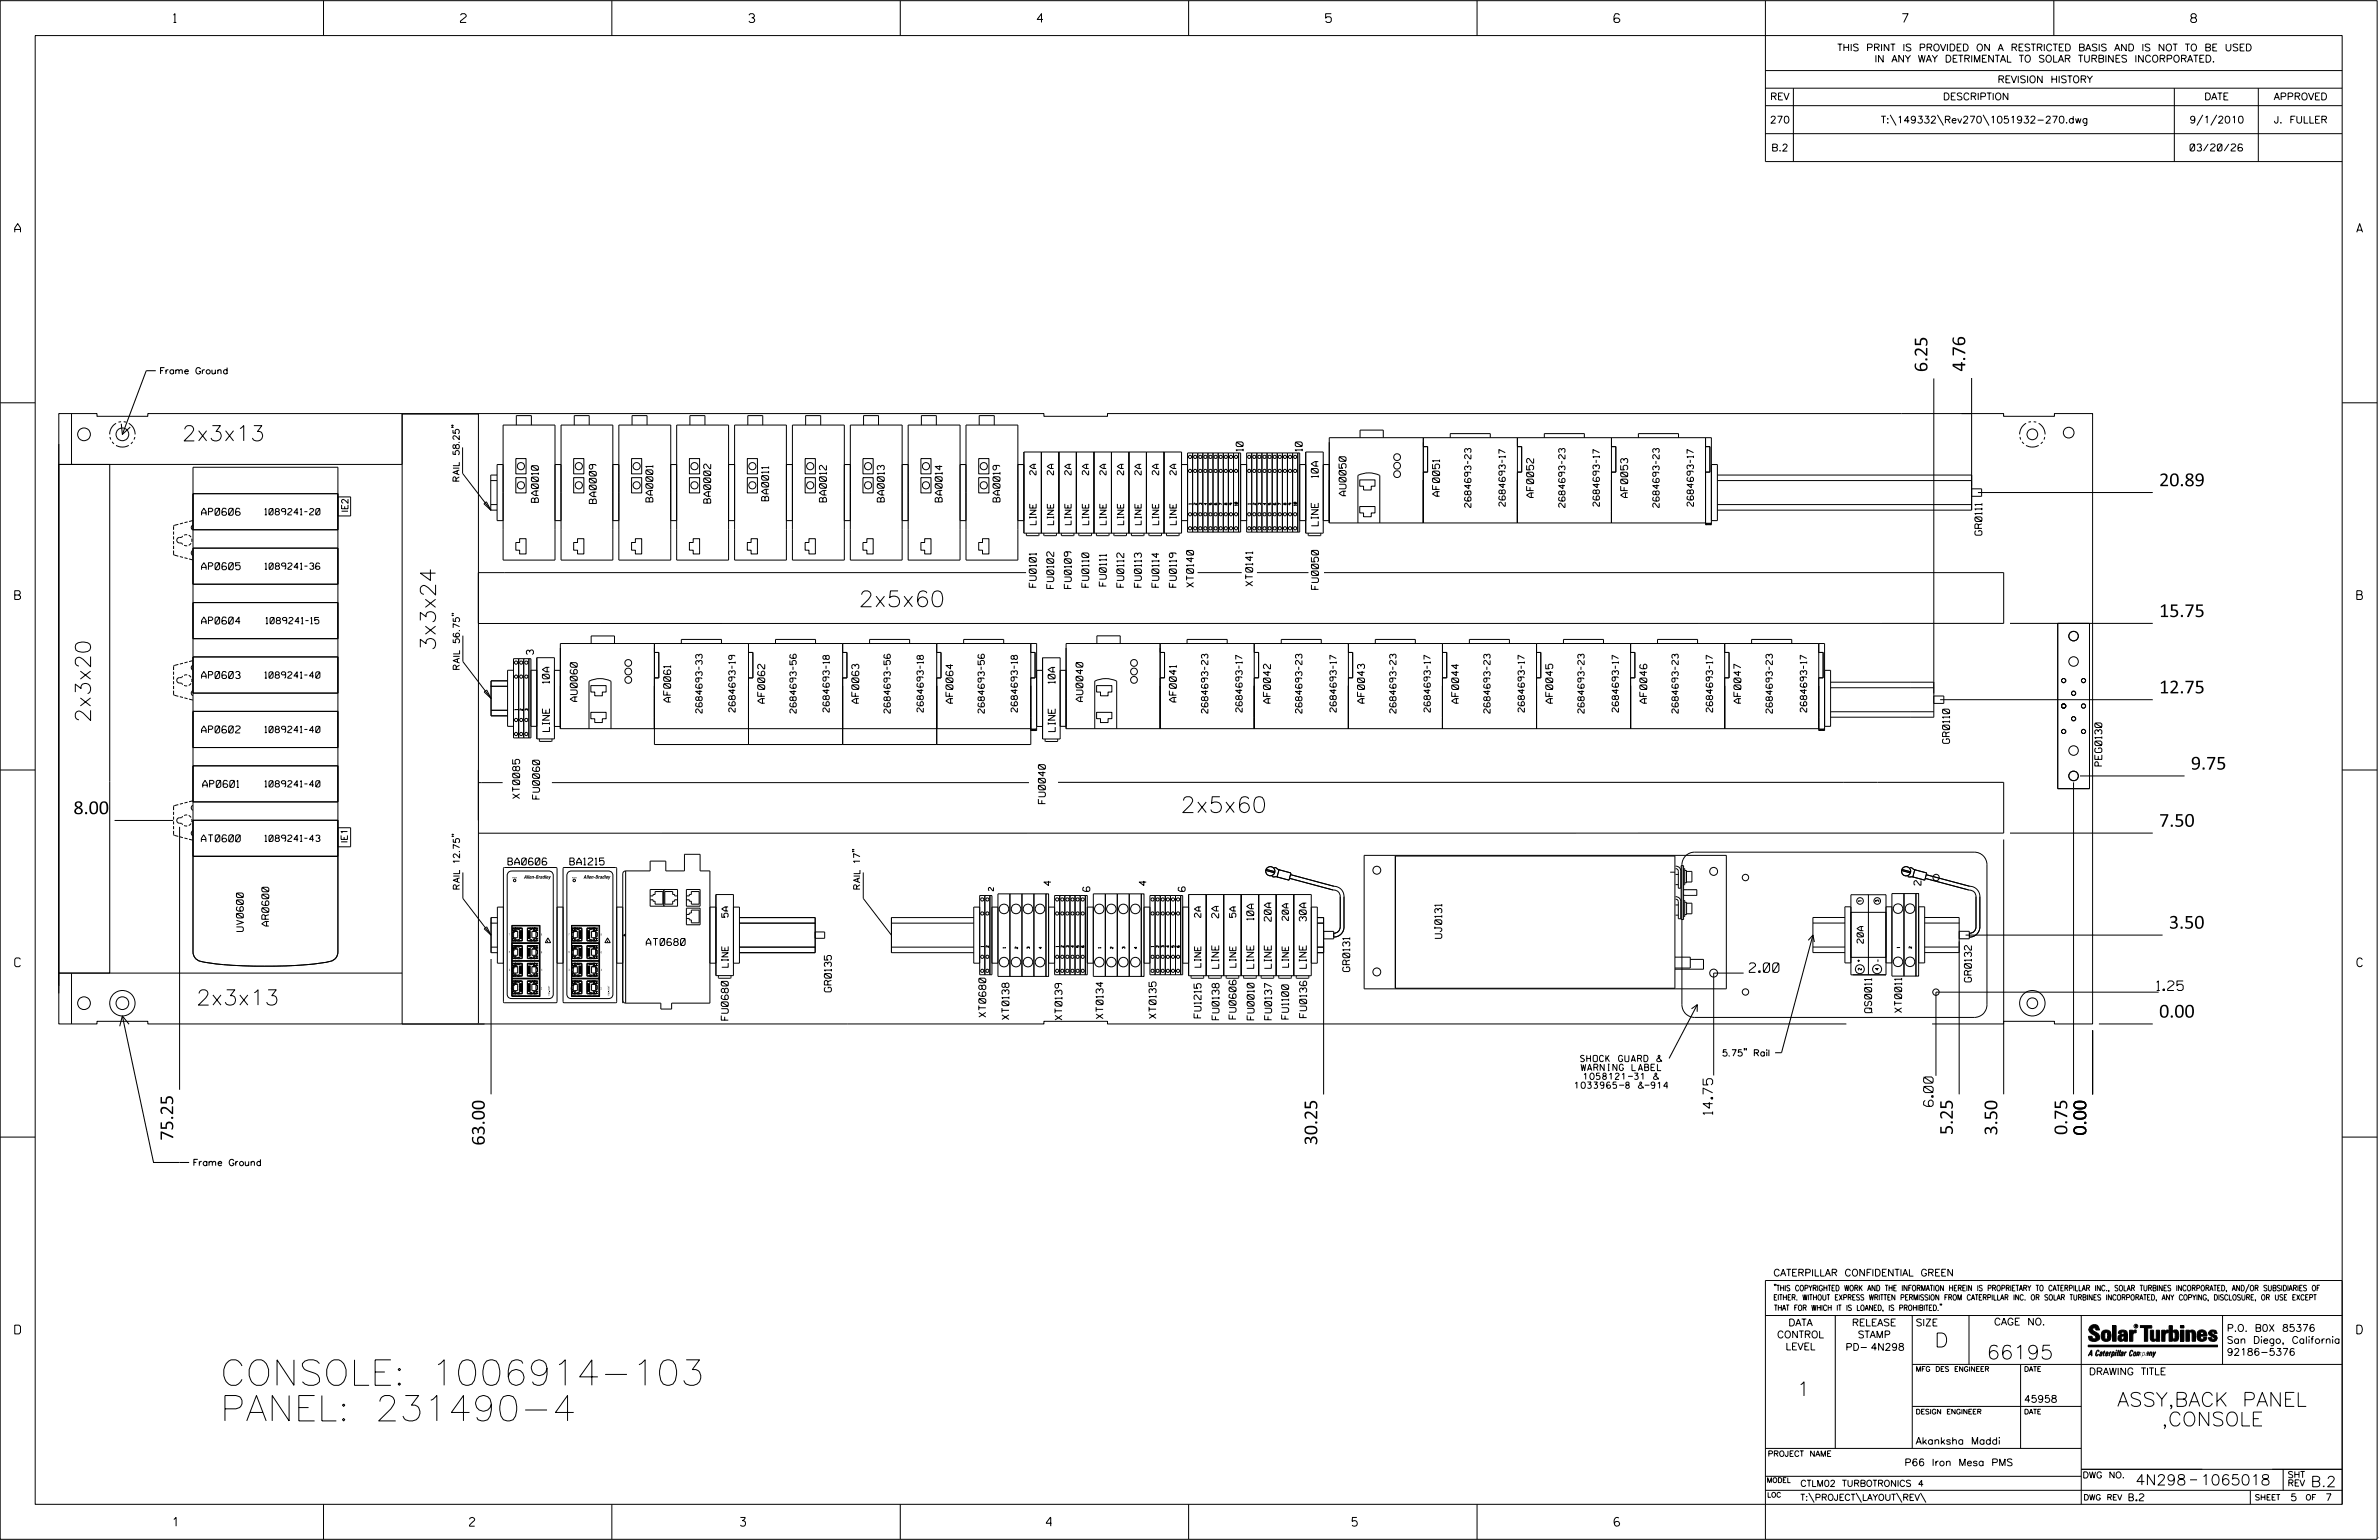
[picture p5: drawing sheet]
<svg xmlns="http://www.w3.org/2000/svg" width="864mm" height="559mm" viewBox="0 0 864 559" stroke-linecap="round" stroke-linejoin="round" font-family="sans-serif">
<defs><g id="words">
<g font-size="9.2">
<text x="79.9" y="502.7">CONSOLE: 1006914-103</text>
<text x="79.9" y="515.6">PANEL: 231490-4</text>
</g>
<g font-size="5.8">
<text x="311.7" y="220.2">2x5x60</text>
<text x="428.5" y="294.9">2x5x60</text>
</g>
<g font-size="5.5">
<text x="66" y="160">2x3x13</text>
<text x="158.1" y="236.2" transform="rotate(-90 158.1 236.2)">3x3x24</text>
<text x="32.9" y="262.2" transform="rotate(-90 32.9 262.2)">2x3x20</text>
<text x="71.2" y="364.7">2x3x13</text>
</g>
<g font-size="5.1">
<text x="702.3" y="488.8">D</text>
<text x="721.2" y="493.2">66195</text>
<text x="652.2" y="506.5">1</text>
<text x="768.6" y="510.3">ASSY,BACK PANEL</text>
<text x="784.6" y="517.4">,CONSOLE</text>
</g>
<g font-size="4.6">
<text x="699.7" y="135" transform="rotate(-90 699.7 135)">6.25</text>
<text x="713.4" y="134.8" transform="rotate(-90 713.4 134.8)">4.76</text>
<text x="783.8" y="176.4">20.89</text>
<text x="783.8" y="223.9">15.75</text>
<text x="783.8" y="251.6">12.75</text>
<text x="795.3" y="279.3">9.75</text>
<text x="26.7" y="295.4">8.00</text>
<text x="783.8" y="300">7.50</text>
<text x="787.3" y="337">3.50</text>
<text x="783.8" y="369.2">0.00</text>
<text x="62.9" y="413.9" transform="rotate(-90 62.9 413.9)">75.25</text>
<text x="708.9" y="411.8" transform="rotate(-90 708.9 411.8)">5.25</text>
<text x="725" y="412" transform="rotate(-90 725 412)">3.50</text>
<text x="750.4" y="411.8" transform="rotate(-90 750.4 411.8)">0.75</text>
<text x="757.3" y="412" transform="rotate(-90 757.3 412)">0.00</text>
<text x="176" y="415.7" transform="rotate(-90 176 415.7)">63.00</text>
<text x="478.2" y="415.6" transform="rotate(-90 478.2 415.6)">30.25</text>
</g>
<g font-size="3.8">
<text x="775.2" y="538.9">4N298</text>
<text x="798.8" y="538.9">1065018</text>
<text x="838.8" y="539.5">B.2</text>
</g>
<g font-size="3.5">
<text x="635" y="352.8">2.00</text>
<text x="782.9" y="359.4">1.25</text>
<text x="701.8" y="401.5" transform="rotate(-90 701.8 401.5)">6.00</text>
<text x="621.7" y="404.4" transform="rotate(-90 621.7 404.4)">14.75</text>
</g>
<g font-size="3.2">
<text x="63" y="8.2">1</text>
<text x="167.2" y="8.2">2</text>
<text x="271.8" y="8.2">3</text>
<text x="376.5" y="8.2">4</text>
<text x="481.2" y="8.2">5</text>
<text x="690.6" y="8.2">7</text>
<text x="795.3" y="8.2">8</text>
<text x="5.4" y="84.3">A</text>
<text x="855.5" y="84.3">A</text>
<text x="5.4" y="217.5">B</text>
<text x="855.6" y="217.5">B</text>
<text x="5.4" y="350.8">C</text>
<text x="855.6" y="350.8">C</text>
<text x="5.4" y="484">D</text>
<text x="855.6" y="484">D</text>
<text x="62.8" y="553.8">1</text>
<text x="170.4" y="553.8">2</text>
<text x="268.8" y="553.8">3</text>
<text x="379.8" y="553.8">4</text>
<text x="490.8" y="553.8">5</text>
<text x="585.9" y="553.8">6</text>
</g>
<g font-size="2.5">
<text x="666.9" y="18.5">THIS PRINT IS PROVIDED ON A RESTRICTED BASIS AND IS NOT TO BE USED</text>
<text x="680.5" y="22.6">IN ANY WAY DETRIMENTAL TO SOLAR TURBINES INCORPORATED.</text>
<text x="725.1" y="30">REVISION HISTORY</text>
<text x="642.6" y="36.3">REV</text>
<text x="705.3" y="36.3">DESCRIPTION</text>
<text x="800.2" y="36.3">DATE</text>
<text x="825.4" y="36.3">APPROVED</text>
<text x="642.5" y="44.7">270</text>
<text x="682.8" y="44.7">T:\149332\Rev270\1051932-270.dwg</text>
<text x="794.8" y="44.7">9/1/2010</text>
<text x="825.5" y="44.7">J. FULLER</text>
<text x="643" y="54.8">B.2</text>
<text x="795" y="54.8">03/20/26</text>
<text x="451.3" y="163.7" transform="rotate(-90 451.3 163.7)">10</text>
<text x="472.7" y="163.7" transform="rotate(-90 472.7 163.7)">10</text>
<text x="478.5" y="173.3" transform="rotate(-90 478.5 173.3)">10A</text>
<text x="488.6" y="179.9" transform="rotate(-90 488.6 179.9)">AU0050</text>
<text x="195.4" y="182.3" transform="rotate(-90 195.4 182.3)">BA0010</text>
<text x="216.4" y="182.7" transform="rotate(-90 216.4 182.7)">BA0009</text>
<text x="237" y="182.1" transform="rotate(-90 237 182.1)">BA0001</text>
<text x="258" y="182.6" transform="rotate(-90 258 182.6)">BA0002</text>
<text x="279" y="181.7" transform="rotate(-90 279 181.7)">BA0011</text>
<text x="300" y="182.1" transform="rotate(-90 300 182.1)">BA0012</text>
<text x="321" y="182.1" transform="rotate(-90 321 182.1)">BA0013</text>
<text x="342" y="182.1" transform="rotate(-90 342 182.1)">BA0014</text>
<text x="363" y="182.1" transform="rotate(-90 363 182.1)">BA0019</text>
<text x="522.6" y="180.1" transform="rotate(-90 522.6 180.1)">AF0051</text>
<text x="556.7" y="180.5" transform="rotate(-90 556.7 180.5)">AF0052</text>
<text x="590.9" y="180.5" transform="rotate(-90 590.9 180.5)">AF0053</text>
<text x="73.2" y="187">AP0606</text>
<text x="478.6" y="190.8" transform="rotate(-90 478.6 190.8)">LINE</text>
<text x="719.4" y="194.2" transform="rotate(-90 719.4 194.2)">GR0111</text>
<text x="73.2" y="206.7">AP0605</text>
<text x="376.2" y="213.1" transform="rotate(-90 376.2 213.1)">FU0101</text>
<text x="382.5" y="213.5" transform="rotate(-90 382.5 213.5)">FU0102</text>
<text x="388.9" y="213.5" transform="rotate(-90 388.9 213.5)">FU0109</text>
<text x="395.2" y="213.1" transform="rotate(-90 395.2 213.1)">FU0110</text>
<text x="401.6" y="212.7" transform="rotate(-90 401.6 212.7)">FU0111</text>
<text x="408" y="213.1" transform="rotate(-90 408 213.1)">FU0112</text>
<text x="414.3" y="213.1" transform="rotate(-90 414.3 213.1)">FU0113</text>
<text x="420.7" y="213.1" transform="rotate(-90 420.7 213.1)">FU0114</text>
<text x="427" y="213.1" transform="rotate(-90 427 213.1)">FU0119</text>
<text x="433.3" y="213.1" transform="rotate(-90 433.3 213.1)">XT0140</text>
<text x="454.7" y="212.6" transform="rotate(-90 454.7 212.6)">XT0141</text>
<text x="478.6" y="213.9" transform="rotate(-90 478.6 213.9)">FU0050</text>
<text x="73.2" y="226.5">AP0604</text>
<text x="193.6" y="237.5" transform="rotate(-90 193.6 237.5)">3</text>
<text x="73.2" y="246.2">AP0603</text>
<text x="199.4" y="247.9" transform="rotate(-90 199.4 247.9)">10A</text>
<text x="383" y="248" transform="rotate(-90 383 248)">10A</text>
<text x="209.5" y="254.5" transform="rotate(-90 209.5 254.5)">AU0060</text>
<text x="243.5" y="254.7" transform="rotate(-90 243.5 254.7)">AF0061</text>
<text x="277.6" y="255.2" transform="rotate(-90 277.6 255.2)">AF0062</text>
<text x="311.8" y="255.2" transform="rotate(-90 311.8 255.2)">AF0063</text>
<text x="345.9" y="255.2" transform="rotate(-90 345.9 255.2)">AF0064</text>
<text x="393.1" y="254.6" transform="rotate(-90 393.1 254.6)">AU0040</text>
<text x="427" y="254.7" transform="rotate(-90 427 254.7)">AF0041</text>
<text x="461.2" y="255.2" transform="rotate(-90 461.2 255.2)">AF0042</text>
<text x="495.3" y="255.2" transform="rotate(-90 495.3 255.2)">AF0043</text>
<text x="529.5" y="255.2" transform="rotate(-90 529.5 255.2)">AF0044</text>
<text x="563.7" y="255.2" transform="rotate(-90 563.7 255.2)">AF0045</text>
<text x="597.8" y="255.2" transform="rotate(-90 597.8 255.2)">AF0046</text>
<text x="632" y="255.2" transform="rotate(-90 632 255.2)">AF0047</text>
<text x="73.2" y="266">AP0602</text>
<text x="199.5" y="265.4" transform="rotate(-90 199.5 265.4)">LINE</text>
<text x="383" y="265.5" transform="rotate(-90 383 265.5)">LINE</text>
<text x="707.7" y="269.7" transform="rotate(-90 707.7 269.7)">GR0110</text>
<text x="763" y="277.9" transform="rotate(-90 763 277.9)">PEG0130</text>
<text x="73.6" y="285.7">AP0601</text>
<text x="188.6" y="289.7" transform="rotate(-90 188.6 289.7)">XT0085</text>
<text x="195.9" y="289.9" transform="rotate(-90 195.9 289.9)">FU0060</text>
<text x="379.5" y="291.6" transform="rotate(-90 379.5 291.6)">FU0040</text>
<text x="73.1" y="305.5">AT0600</text>
<text x="184.4" y="313.9">BA0606</text>
<text x="206.9" y="313.9">BA1215</text>
<text x="381.5" y="321.3" transform="rotate(-90 381.5 321.3)">4</text>
<text x="416.1" y="321.3" transform="rotate(-90 416.1 321.3)">4</text>
<text x="430.2" y="323.4" transform="rotate(-90 430.2 323.4)">6</text>
<text x="697.3" y="321.2" transform="rotate(-90 697.3 321.2)">2</text>
<text x="442.4" y="333.1" transform="rotate(-90 442.4 333.1)">2A</text>
<text x="455.1" y="333.9" transform="rotate(-90 455.1 333.9)">10A</text>
<text x="461.5" y="334.3" transform="rotate(-90 461.5 334.3)">20A</text>
<text x="474.2" y="334.3" transform="rotate(-90 474.2 334.3)">30A</text>
<text x="88.4" y="338" transform="rotate(-90 88.4 338)">UV0600</text>
<text x="97.6" y="336" transform="rotate(-90 97.6 336)">AR0600</text>
<text x="523.4" y="340.5" transform="rotate(-90 523.4 340.5)">UJ0131</text>
<text x="234.6" y="343.1">AT0680</text>
<text x="442.4" y="351.4" transform="rotate(-90 442.4 351.4)">LINE</text>
<text x="455.1" y="351.4" transform="rotate(-90 455.1 351.4)">LINE</text>
<text x="461.5" y="351.4" transform="rotate(-90 461.5 351.4)">LINE</text>
<text x="474.2" y="351.4" transform="rotate(-90 474.2 351.4)">LINE</text>
<text x="490" y="352.5" transform="rotate(-90 490 352.5)">GR0131</text>
<text x="301.8" y="359.9" transform="rotate(-90 301.8 359.9)">GR0135</text>
<text x="715.6" y="356.3" transform="rotate(-90 715.6 356.3)">GR0132</text>
<text x="264.4" y="370.2" transform="rotate(-90 264.4 370.2)">FU0680</text>
<text x="357.8" y="369" transform="rotate(-90 357.8 369)">XT0680</text>
<text x="366.2" y="369.9" transform="rotate(-90 366.2 369.9)">XT0138</text>
<text x="385.5" y="370.1" transform="rotate(-90 385.5 370.1)">XT0139</text>
<text x="400.5" y="369.6" transform="rotate(-90 400.5 369.6)">XT0134</text>
<text x="419.7" y="369.5" transform="rotate(-90 419.7 369.5)">XT0135</text>
<text x="436" y="369.4" transform="rotate(-90 436 369.4)">FU1215</text>
<text x="442.5" y="370" transform="rotate(-90 442.5 370)">FU0138</text>
<text x="448.7" y="369.8" transform="rotate(-90 448.7 369.8)">FU0606</text>
<text x="455.2" y="370.1" transform="rotate(-90 455.2 370.1)">FU0010</text>
<text x="461.6" y="370" transform="rotate(-90 461.6 370)">FU0137</text>
<text x="467.8" y="369.8" transform="rotate(-90 467.8 369.8)">FU1100</text>
<text x="474.3" y="369.2" transform="rotate(-90 474.3 369.2)">FU0136</text>
<text x="679.4" y="367.5" transform="rotate(-90 679.4 367.5)">QS0011</text>
<text x="690.3" y="367.4" transform="rotate(-90 690.3 367.4)">XT0011</text>
<text x="643.8" y="463">CATERPILLAR CONFIDENTIAL GREEN</text>
<text x="645.1" y="485.5">CONTROL</text>
<text x="649.2" y="481.1">DATA</text>
<text x="672.3" y="481.1">RELEASE</text>
<text x="674.4" y="485.5">STAMP</text>
<text x="695.4" y="481.1">SIZE</text>
<text x="723.8" y="480.8">CAGE NO.</text>
<text x="808.4" y="483.1">P.O. B0X 85376</text>
<text x="648.2" y="489.8">LEVEL</text>
<text x="669.9" y="490">PD- 4N298</text>
<text x="808.4" y="487.5">San Diego, California</text>
<text x="808.4" y="491.8">92186-5376</text>
<text x="758.3" y="498.9">DRAWING TITLE</text>
<text x="734.8" y="508.9">45958</text>
<text x="695.4" y="524.1">Akanksha Maddi</text>
<text x="691.4" y="531.9">P66 Iron Mesa PMS</text>
<text x="772.8" y="544.6">B.2</text>
<text x="831.4" y="544.6">5</text>
<text x="844.1" y="544.6">7</text>
</g>
<g font-size="2.3">
<text x="58.3" y="135.7">Frame Ground</text>
<text x="376.1" y="172.3" transform="rotate(-90 376.1 172.3)">2A</text>
<text x="382.5" y="172.3" transform="rotate(-90 382.5 172.3)">2A</text>
<text x="388.8" y="172.3" transform="rotate(-90 388.8 172.3)">2A</text>
<text x="395.2" y="172.3" transform="rotate(-90 395.2 172.3)">2A</text>
<text x="401.5" y="172.3" transform="rotate(-90 401.5 172.3)">2A</text>
<text x="407.9" y="172.3" transform="rotate(-90 407.9 172.3)">2A</text>
<text x="414.3" y="172.3" transform="rotate(-90 414.3 172.3)">2A</text>
<text x="420.6" y="172.3" transform="rotate(-90 420.6 172.3)">2A</text>
<text x="427" y="172.3" transform="rotate(-90 427 172.3)">2A</text>
<text x="166.7" y="174.6" transform="rotate(-90 166.7 174.6)">RAIL 58.25&quot;</text>
<text x="126.3" y="185.9" transform="rotate(-90 126.3 185.9)">IE2</text>
<text x="534" y="184.1" transform="rotate(-90 534 184.1)">2684693-23</text>
<text x="546.4" y="183.7" transform="rotate(-90 546.4 183.7)">2684693-17</text>
<text x="568.1" y="184.1" transform="rotate(-90 568.1 184.1)">2684693-23</text>
<text x="580.6" y="183.7" transform="rotate(-90 580.6 183.7)">2684693-17</text>
<text x="602.3" y="184.1" transform="rotate(-90 602.3 184.1)">2684693-23</text>
<text x="614.7" y="183.7" transform="rotate(-90 614.7 183.7)">2684693-17</text>
<text x="96.1" y="186.8">1089241-20</text>
<text x="376.1" y="190.4" transform="rotate(-90 376.1 190.4)">LINE</text>
<text x="382.5" y="190.4" transform="rotate(-90 382.5 190.4)">LINE</text>
<text x="388.8" y="190.4" transform="rotate(-90 388.8 190.4)">LINE</text>
<text x="395.2" y="190.4" transform="rotate(-90 395.2 190.4)">LINE</text>
<text x="401.6" y="190.4" transform="rotate(-90 401.6 190.4)">LINE</text>
<text x="407.9" y="190.4" transform="rotate(-90 407.9 190.4)">LINE</text>
<text x="414.3" y="190.4" transform="rotate(-90 414.3 190.4)">LINE</text>
<text x="420.6" y="190.4" transform="rotate(-90 420.6 190.4)">LINE</text>
<text x="427" y="190.4" transform="rotate(-90 427 190.4)">LINE</text>
<text x="96.2" y="206.6">1089241-36</text>
<text x="96.5" y="226.3">1089241-15</text>
<text x="166.8" y="242.9" transform="rotate(-90 166.8 242.9)">RAIL 56.75&quot;</text>
<text x="96.1" y="246.1">1089241-40</text>
<text x="254.9" y="258.7" transform="rotate(-90 254.9 258.7)">2684693-33</text>
<text x="266.9" y="258.4" transform="rotate(-90 266.9 258.4)">2684693-19</text>
<text x="289" y="258.8" transform="rotate(-90 289 258.8)">2684693-56</text>
<text x="301" y="258.4" transform="rotate(-90 301 258.4)">2684693-18</text>
<text x="323.2" y="258.8" transform="rotate(-90 323.2 258.8)">2684693-56</text>
<text x="335.2" y="258.4" transform="rotate(-90 335.2 258.4)">2684693-18</text>
<text x="357.3" y="258.8" transform="rotate(-90 357.3 258.8)">2684693-56</text>
<text x="369.3" y="258.4" transform="rotate(-90 369.3 258.4)">2684693-18</text>
<text x="438.5" y="258.8" transform="rotate(-90 438.5 258.8)">2684693-23</text>
<text x="450.9" y="258.4" transform="rotate(-90 450.9 258.4)">2684693-17</text>
<text x="472.6" y="258.8" transform="rotate(-90 472.6 258.8)">2684693-23</text>
<text x="485.1" y="258.4" transform="rotate(-90 485.1 258.4)">2684693-17</text>
<text x="506.8" y="258.8" transform="rotate(-90 506.8 258.8)">2684693-23</text>
<text x="519.2" y="258.4" transform="rotate(-90 519.2 258.4)">2684693-17</text>
<text x="540.9" y="258.8" transform="rotate(-90 540.9 258.8)">2684693-23</text>
<text x="553.4" y="258.4" transform="rotate(-90 553.4 258.4)">2684693-17</text>
<text x="575.1" y="258.8" transform="rotate(-90 575.1 258.8)">2684693-23</text>
<text x="587.5" y="258.4" transform="rotate(-90 587.5 258.4)">2684693-17</text>
<text x="609.2" y="258.8" transform="rotate(-90 609.2 258.8)">2684693-23</text>
<text x="621.7" y="258.4" transform="rotate(-90 621.7 258.4)">2684693-17</text>
<text x="643.4" y="258.8" transform="rotate(-90 643.4 258.8)">2684693-23</text>
<text x="655.8" y="258.4" transform="rotate(-90 655.8 258.4)">2684693-17</text>
<text x="96.1" y="265.8">1089241-40</text>
<text x="96.1" y="285.6">1089241-40</text>
<text x="96.1" y="305.3">1089241-43</text>
<text x="126.1" y="305.9" transform="rotate(-90 126.1 305.9)">IE1</text>
<text x="166.8" y="322.6" transform="rotate(-90 166.8 322.6)">RAIL 12.75&quot;</text>
<text x="312.2" y="322.6" transform="rotate(-90 312.2 322.6)">RAIL 17&quot;</text>
<text x="264.3" y="332.9" transform="rotate(-90 264.3 332.9)">5A</text>
<text x="435.9" y="332.9" transform="rotate(-90 435.9 332.9)">2A</text>
<text x="448.6" y="332.9" transform="rotate(-90 448.6 332.9)">5A</text>
<text x="467.7" y="334" transform="rotate(-90 467.7 334)">20A</text>
<text x="676.4" y="342.3" transform="rotate(-90 676.4 342.3)">20A</text>
<text x="264.3" y="351" transform="rotate(-90 264.3 351)">LINE</text>
<text x="435.9" y="351" transform="rotate(-90 435.9 351)">LINE</text>
<text x="448.7" y="351" transform="rotate(-90 448.7 351)">LINE</text>
<text x="467.7" y="351" transform="rotate(-90 467.7 351)">LINE</text>
<text x="625.4" y="383.2">5.75&quot; Rail</text>
<text x="573.7" y="385.2">SHOCK GUARD &amp;</text>
<text x="574" y="388.5">WARNING LABEL</text>
<text x="571.7" y="394.9">1033965-8 &amp;-914</text>
<text x="574.9" y="391.7">1058121-31 &amp;</text>
<text x="70.4" y="423">Frame Ground</text>
<text x="653.5" y="539.4">CTLM02 TURBOTRONICS 4</text>
<text x="756" y="536.3">DWG NO.</text>
<text x="830.4" y="539.3">REV</text>
<text x="830.4" y="536.2">SHT</text>
<text x="653.5" y="544.5">T:\PROJECT\LAYOUT\REV\</text>
</g>
<g font-size="2">
<text x="643.8" y="468.4">&quot;THIS COPYRIGHTED WORK AND THE INFORMATION HEREIN IS PROPRIETARY TO CATERPILLAR INC., SOLAR TURBINES INCORPORATED, AND/OR SUBSIDIARIES OF</text>
<text x="643.8" y="471.8">EITHER. WITHOUT EXPRESS WRITTEN PERMISSION FROM CATERPILLAR INC. OR SOLAR TURBINES INCORPORATED, ANY COPYING, DISCLOSURE, OR USE EXCEPT</text>
<text x="644" y="475.6">THAT FOR WHICH IT IS LOANED, IS PROHIBITED.&quot;</text>
<text x="641.7" y="528.5">PROJECT NAME</text>
<text x="756.3" y="544.3">DWG REV</text>
<text x="818.5" y="544.3">SHEET</text>
<text x="836.9" y="544.3">OF</text>
</g>
<g font-size="1.8">
<text x="360.7" y="323.2" transform="rotate(-90 360.7 323.2)">2</text>
<text x="695.4" y="497.6">MFG DES ENGINEER</text>
<text x="734.8" y="497.6">DATE</text>
<text x="695.4" y="513.1">DESIGN ENGINEER</text>
<text x="734.8" y="513.1">DATE</text>
<text x="641.3" y="538">MODEL</text>
<text x="641.5" y="543.3">LOC</text>
</g>
<g font-size="1.2">
<text x="675.8" y="327.3" transform="rotate(-90 675.8 327.3)">1</text>
<text x="682" y="327.3" transform="rotate(-90 682 327.3)">3</text>
<text x="198.7" y="341.9">!</text>
<text x="220.4" y="341.9">!</text>
<text x="675.7" y="352" transform="rotate(-90 675.7 352)">2</text>
<text x="682" y="352" transform="rotate(-90 682 352)">4</text>
<text x="682.3" y="349" transform="rotate(-90 682.3 349)">-</text>
</g>
<g font-size=".9">
<text x="432.5" y="183" transform="rotate(-90 432.5 183)">1</text>
<text x="434.3" y="183.2" transform="rotate(-90 434.3 183.2)">2</text>
<text x="436.2" y="183.2" transform="rotate(-90 436.2 183.2)">3</text>
<text x="438" y="183.2" transform="rotate(-90 438 183.2)">4</text>
<text x="439.9" y="183.2" transform="rotate(-90 439.9 183.2)">5</text>
<text x="441.7" y="183.2" transform="rotate(-90 441.7 183.2)">6</text>
<text x="443.6" y="183.2" transform="rotate(-90 443.6 183.2)">7</text>
<text x="445.4" y="183.2" transform="rotate(-90 445.4 183.2)">8</text>
<text x="447.3" y="183.2" transform="rotate(-90 447.3 183.2)">9</text>
<text x="449.2" y="183.5" transform="rotate(-90 449.2 183.5)">10</text>
<text x="453.9" y="183" transform="rotate(-90 453.9 183)">1</text>
<text x="455.8" y="183.2" transform="rotate(-90 455.8 183.2)">2</text>
<text x="457.6" y="183.2" transform="rotate(-90 457.6 183.2)">3</text>
<text x="459.5" y="183.2" transform="rotate(-90 459.5 183.2)">4</text>
<text x="461.3" y="183.2" transform="rotate(-90 461.3 183.2)">5</text>
<text x="463.2" y="183.2" transform="rotate(-90 463.2 183.2)">6</text>
<text x="465" y="183.2" transform="rotate(-90 465 183.2)">7</text>
<text x="466.9" y="183.2" transform="rotate(-90 466.9 183.2)">8</text>
<text x="470.6" y="183.5" transform="rotate(-90 470.6 183.5)">10</text>
<text x="187.8" y="257.7" transform="rotate(-90 187.8 257.7)">1</text>
<text x="189.7" y="257.8" transform="rotate(-90 189.7 257.8)">2</text>
<text x="191.5" y="257.8" transform="rotate(-90 191.5 257.8)">3</text>
<text x="357" y="343.6" transform="rotate(-90 357 343.6)">1</text>
<text x="358.9" y="343.7" transform="rotate(-90 358.9 343.7)">2</text>
<text x="365" y="344.1" transform="rotate(-90 365 344.1)">1</text>
<text x="369.4" y="344.2" transform="rotate(-90 369.4 344.2)">2</text>
<text x="373.7" y="344.2" transform="rotate(-90 373.7 344.2)">3</text>
<text x="378.1" y="344.2" transform="rotate(-90 378.1 344.2)">4</text>
<text x="384.2" y="343.6" transform="rotate(-90 384.2 343.6)">1</text>
<text x="386.1" y="343.7" transform="rotate(-90 386.1 343.7)">2</text>
<text x="387.9" y="343.7" transform="rotate(-90 387.9 343.7)">3</text>
<text x="389.8" y="343.7" transform="rotate(-90 389.8 343.7)">4</text>
<text x="391.6" y="343.7" transform="rotate(-90 391.6 343.7)">5</text>
<text x="399.6" y="344.1" transform="rotate(-90 399.6 344.1)">1</text>
<text x="404" y="344.2" transform="rotate(-90 404 344.2)">2</text>
<text x="408.4" y="344.2" transform="rotate(-90 408.4 344.2)">3</text>
<text x="412.7" y="344.2" transform="rotate(-90 412.7 344.2)">4</text>
<text x="418.8" y="343.6" transform="rotate(-90 418.8 343.6)">1</text>
<text x="420.7" y="343.7" transform="rotate(-90 420.7 343.7)">2</text>
<text x="422.6" y="343.7" transform="rotate(-90 422.6 343.7)">3</text>
<text x="424.4" y="343.7" transform="rotate(-90 424.4 343.7)">4</text>
<text x="426.3" y="343.7" transform="rotate(-90 426.3 343.7)">5</text>
<text x="689.6" y="344" transform="rotate(-90 689.6 344)">1</text>
<text x="693.9" y="344.1" transform="rotate(-90 693.9 344.1)">2</text>
<text x="775.1" y="481.7">R</text>
</g>
<g font-size=".7">
<text x="184.7" y="339.4">7</text>
<text x="196.4" y="339.5">8</text>
<text x="206.3" y="339.4">7</text>
<text x="218" y="339.5">8</text>
<text x="184.7" y="345.8">5</text>
<text x="196.4" y="345.9">6</text>
<text x="206.3" y="345.8">5</text>
<text x="218" y="345.9">6</text>
<text x="184.7" y="352.3">3</text>
<text x="196.4" y="352.3">4</text>
<text x="206.4" y="352.3">3</text>
<text x="218.1" y="352.3">4</text>
<text x="185.2" y="359.1">1</text>
<text x="196.3" y="359">2</text>
<text x="206.9" y="359.1">1</text>
<text x="218" y="359">2</text>
</g>
<g font-size=".5">
<text x="185.9" y="318.8">PWR</text>
<text x="207.6" y="318.8">PWR</text>
<text x="221.2" y="361.6" transform="rotate(-90 221.2 361.6)">1783-US8T</text>
</g>
</g></defs>
<g fill="none" stroke="#000" stroke-width=".36">
<path d="M.1 .2h862.8v558.4h-862.8zM12.8 12.9h837.4v533h-837.4zM117.4 .2v12.7M222.1 .2v12.7M326.8 .2v12.7M431.5 .2v12.7M536.2 .2v12.7M587.9 5.5l-.5-.5h-1l-.5 1v1.7l.5 .4h1l.6-.4v-.6l-.6-.5h-1l-.5 .5M640.9 .2v58.4h209.3M745.6 .2v12.7M640.9 25.6h209.3M640.9 32h209.3"/>
<path d="M640.9 38.3h209.3M651 32v26.6M789.3 32v26.6M819.8 32v26.6M640.9 48.5h209.3M686.2 41.7l2.1 3.8M703.3 41.7l2.2 3.8M719.9 41.7l2.1 3.8M799.6 41.7l-2.1 3.8M804.7 41.7l-2.2 3.8M702 137.3v122.9h-37.5M715.7 137.2v47.9h-92.3"/>
<path d="M.1 146.2h12.7M26 150.1v18.5M39.9 158.6l.3 .9M42.1 153.6l-1.7 1.7-.6 2.3M44 153l-1 .2M44.9 153l1 .2M46.7 153.6l1.7 1.7 .6 2.3M48.9 158.6l-.3 .9M145.9 150.2h27.8M146 150.2v221.3M164.1 154.9v.3v-.3l.5 .3M164.1 154.3v.2v-.2l.5 .2"/>
<path d="M173.7 150.2v221.1M187.4 154.2v-3.4h5.5v3.4M208.5 154.2v-3.4h5.4v3.4M229.4 154.2v-3.4h5.5v3.4M250.4 154.2v-3.4h5.5v3.4M271.5 154.2v-3.4h5.4v3.4M292.5 154.2v-3.4h5.4v3.4M313.5 154.2v-3.4h5.4v3.4M334.5 154.2v-3.4h5.4v3.4M355.5 154.2v-3.4h5.4v3.4M493.7 158.8v-2.7h8.4v2.7M516.7 158.8v31"/>
<path d="M526.5 158.8v-1.5h14.5v1.5M550.8 158.8v31M560.6 158.8v-1.5h14.5v1.5M585 158.8v31M594.7 158.8v-1.5h14.6v1.5M619.1 158.8v31.6M712 150.1h15.3v1h18.5v-1h13.8v221.4h-13.8v-.9h-18.5v.9h-25.9M715.8 150.1h-313.8v1h-23v-1h-325.3v1h-18.5v-1h-13.9v221.4h13.9v-.9h18.5v.9h325.3v-.9h23v.9h268.2M733.2 158.6l.4 .9M735.5 153.6l-1.6 1.4-.5 1.1-.3 1.5M737.3 153l-.9 .2M738.3 153l.9 .2"/>
<path d="M740.1 153.6l1.5 1.4 .5 1.1 .3 1.5M742.3 158.6l-.3 .9M850.2 146.2h12.7M21.3 168.5h124.7M21.3 161.1v199.4M40.7 160.3l.6 .7M42.1 161.6l1.9 .6h1.2l1.5-.6M48.2 160.3l-.7 .7M70.1 169.5h52.6v175.9a3.8 3.8 0 0 1-4 3.7l-5.4 .8-8.5 .5h-16.6a72.2 72.2 0 0 1-16.4-1.9 3.6 3.6 0 0 1-1.7-3.1zM70.1 179.1h52.6v13.1h-52.6zM70.1 179.1h52.6M167.9 162.3v9.5l10.3 13.4"/>
<path d="M178.1 174.4h2.3M180.4 172.4h-2.2v12.7h2.2M182.6 178.7v-24.5h18.9v24.5M187.3 173.3h3.7v5.6h-3.7zM187.3 166.4h3.7v5.5h-3.7zM203.7 178.7v-24.5h18.8v24.5M208.2 173.3h3.7v5.6h-3.7zM208.2 166.4h3.7v5.5h-3.7zM224.6 178.7v-24.5h18.9v24.5M229.3 173.3h3.6v5.6h-3.6zM229.3 166.4h3.6v5.5h-3.6zM245.6 178.7v-24.5h18.9v24.5"/>
<path d="M250.3 173.3h3.7v5.6h-3.7zM250.3 166.4h3.7v5.5h-3.7zM266.7 178.7v-24.5h18.8v24.5M271.3 173.3h3.7v5.6h-3.7zM271.3 166.4h3.7v5.5h-3.7zM287.7 178.7v-24.5h18.8v24.5M292.3 173.3h3.7v5.6h-3.7zM292.3 166.4h3.7v5.5h-3.7zM308.7 178.7v-24.5h18.8v24.5M313.3 173.3h3.7v5.6h-3.7zM313.3 166.4h3.7v5.5h-3.7zM329.7 178.7v-24.5h18.8v24.5"/>
<path d="M334.3 173.3h3.7v5.6h-3.7zM334.3 166.4h3.7v5.5h-3.7zM350.7 178.7v-24.5h18.8v24.5M355.3 173.3h3.7v5.6h-3.7zM355.3 166.4h3.7v5.5h-3.7zM371.7 164h57.2v29.5h-57.2zM371.7 168.6h-2.2v34.6h-18.8v-34.6h-2.2v34.6h-18.8v-34.6h-2.2v34.6h-18.8v-34.6h-2.2v34.6h-18.8v-34.6h-2.2v34.6h-18.8v-34.6h-2.2v34.6h-18.9v-34.6h-2.1v34.6h-18.9v-34.6h-2.1v34.6h-18.8v-34.6h-2.2v34.6h-18.9v-34.6h-2.2v20.3h2.2M378 164v29.5M384.4 164v29.5M390.7 164v29.5M397.1 164v29.5M403.5 164v29.5"/>
<path d="M409.8 164v29.5M416.2 164v29.5M422.6 164v29.5M428.9 168.6h2.2M431.1 164.4h19.3v28.7h-19.3zM432.9 164.4v28.7M434.8 164.4v28.7M436.6 164.4v28.7M438.5 164.4v28.7M440.3 164.4v28.7M442.2 164.4v28.7M444.1 164.4v28.7"/>
<path d="M445.9 164.4v28.7M447.8 164.4v28.7M449.6 164.4v28.7M450.4 168.6h2.1M452.5 164.4h19.3v28.7h-19.3zM454.4 164.4v28.7M456.2 164.4v28.7M458.1 164.4v28.7M460 164.4v28.7M461.8 164.4v28.7M463.7 164.4v28.7M465.5 164.4v28.7"/>
<path d="M467.4 164.4v28.7M469.2 164.4v28.7M471.1 164.4v28.7M471.8 168.6h2.2M474 164h6.3v29.5h-6.3zM480.3 168.6h2.2M493.6 174.1h5.5v2.3h-1.3v1.4h-2.8v-1.4h-1.4zM516.7 162.1h1.5v9.2h-1.5M550.8 162.1h1.6v9.2h-1.6M585 162.1h1.6v9.2h-1.6M619.1 162.1h1.6v9.2h-1.6M621.2 168.6h2.2v20.3h-2.2"/>
<path d="M623.4 174.4h92.3M623.4 172.4h92.3M715.7 177.4h3.6v2.7h-3.6M718 178.7h63.5M734 160.3l.7 .7M735.5 161.6l1.8 .6 1.4-.1 1.4-.5M741.5 160.3l-.6 .7M63 199.8l.2 1.6 1.5 .4M63 192.9v1.1M63 194.6v1.2M63 196.3v1.2M63 198v1.2"/>
<path d="M64.7 190.3l-1.5 .4-.2 1.6M66.4 194.5l-.5 .5a1.29 1.29 0 0 0-1.7 1 1.52 1.52 0 0 0 1.8 1.2l.4 .4M66.4 189.8l-1.1 .3M66.8 197.9l1.1 .1M67.9 194l-1.1 .2M68.1 189.4l-1.1 .3M68.5 194.2l.9 .7M69.4 197.1l-.9 .8M69.6 195.5v1.1M70 199.7a1 1 0 0 0-.6 .9 1 1 0 0 0 .6 .9M70 190.5a1 1 0 0 0-.6 .9 1 1 0 0 0 .6 .9M70 188.9l-1.3 .3"/>
<path d="M70.1 198.9h52.6v13.1h-52.6zM70.1 198.9h52.6M70.1 192.2h52.6M122.7 180.3h4.6v6.9h-4.6M175.6 182.8l1-.7 1.6 3.1zM178.2 183.1h2.2M188.6 195.5h2.4v5.5h-2.4v-1.4h-1.3v-2.8h1.3zM201.5 188.9h2.2M208.2 196.8h1.5v-1.3h2.2v5.5h-2.2v-1.4h-1.5zM222.5 188.9h2.1M230.6 195.5h2.3v5.5h-2.3v-1.4h-1.3v-2.8h1.3zM243.5 188.9h2.1"/>
<path d="M251.6 195.5h2.4v5.5h-2.4v-1.4h-1.3v-2.8h1.3zM264.5 188.9h2.2M272.7 195.5h2.3v5.5h-2.3v-1.4h-1.4v-2.8h1.4zM285.5 188.9h2.2M293.7 195.5h2.3v5.5h-2.3v-1.4h-1.4v-2.8h1.4zM306.5 188.9h2.2M313.3 196.8h1.4v-1.3h2.3v5.5h-2.3v-1.4h-1.4zM327.5 188.9h2.2M335.7 195.5h2.3v5.5h-2.3v-1.4h-1.4v-2.8h1.4zM348.5 188.9h2.2M356.7 195.5h2.3v5.5h-2.3v-1.4h-1.4v-2.8h1.4zM369.5 188.9h2.2"/>
<path d="M372.6 193.5l.1 .9h4.3l.2-.9M378.9 193.5l.2 .9h4.2l.2-.9M385.3 193.5l.1 .9h4.3l.2-.9M391.6 193.5l.2 .9h4.2l.2-.9M398 193.5l.2 .9h4.2l.2-.9M404.4 193.5l.1 .9h4.3l.1-.9M410.7 193.5l.2 .9h4.2l.2-.9M417.1 193.5l.2 .9h4.2l.1-.9M423.4 193.5l.2 .9h4.2l.2-.9M428.9 188.9h2.2M450.4 188.9h2.1M468.1 182.6l.2 .4-.3 .2v-.6l.8 .1"/>
<path d="M471.8 188.9h2.2M474.9 193.5l.2 .9h4.2l.2-.9M480.3 188.9h2.2M492.9 189.8v-17.3a9 9 0 0 1 8 0v17.3M493.6 183.8h5.5v2.3h-1.3v1.4h-2.8v-1.4h-1.4zM619.1 189.8h-136.6v-31h138.7v31.6M619.1 190.4h2.1M619.1 190.4l2.1-.5h-2.1l2.1 .5M623.4 183.1h92.3M65.3 202l1.1 .2M67 202.4l1.1 .3M68.7 202.8l1.3 .4"/>
<path d="M70.1 218.7h52.6v13h-52.6zM70.1 212h52.6M70.1 218.7h52.6M372.5 207.8h-198.9v18.3M434.7 207.8h16M456.3 207.8h18.7M480.6 207.8h246.8v18.4h-553.7M70 239.7l-1.3 .4M70.1 238.4h52.6v13.1h-52.6zM70.1 238.4h52.6M70.1 231.7h52.6M164.2 223.2v.2v-.2l.5 .2"/>
<path d="M164.2 222.6v.2v-.2l.5 .2M168 230.6v9.5l10.3 13.4M186.4 239h6.3v28.8h-6.3zM188.3 239v28.8M190.1 239v28.8M192 239v28.8M194.9 238.7h6.4v29.4h-6.4zM214.6 233.5v-2.7h8.5v2.7M237.6 236.7h1.5v9.3h-1.5M247.3 233.5v-1.5h14.6v1.5M271.7 233.5v36.7M271.7 236.7h1.6v9.3h-1.6"/>
<path d="M281.5 233.5v-1.5h14.6v1.5M305.9 233.5v36.7M305.9 236.7h1.5v9.3h-1.5M315.7 233.5v-1.5h14.5v1.5M340 236.7h1.6v9.3h-1.6M340 233.5v36.7M349.8 233.5v-1.5h14.5v1.5M374.2 236.7h1.5v9.3h-1.5M374.2 233.5v36.7h-136.6v-36.7M378.5 238.7h6.3v29.4h-6.3zM398.2 233.5v-2.8h8.4v2.8M421.1 233.5v30.9"/>
<path d="M421.1 236.7h1.6v9.3h-1.6M430.9 233.5v-1.5h14.6v1.5M455.3 236.7h1.6v9.3h-1.6M455.3 233.5v30.9M465.1 233.5v-1.5h14.5v1.5M489.5 236.7h1.5v9.3h-1.5M489.5 233.5v30.9M499.3 233.5v-1.5h14.5v1.5M523.6 236.7h1.6v9.3h-1.6M523.6 233.5v30.9M533.4 233.5v-1.5h14.5v1.5M557.8 236.7h1.5v9.3h-1.5"/>
<path d="M557.8 233.5v30.9M567.5 233.5v-1.5h14.6v1.5M591.9 236.7h1.6v9.3h-1.6M591.9 233.5v30.9M601.7 233.5v-1.5h14.5v1.5M626.1 236.7h1.6v9.3h-1.6M626.1 233.5v30.9M635.8 233.5v-1.5h14.6v1.5M660.2 236.7h1.6v9.3h-1.6M660.2 233.5v31.5M729.7 226.2h51.8M747 226.2v60h11.5v-60"/>
<path d="M63 250.6l.2 1.6 1.5 .5M63 243.7v1.2M63 245.4v1.2M63 247.2v1.1M63 248.9v1.1M64.7 241.1l-1.5 .4-.2 1.6M65.3 252.8l1.1 .3M66.4 245.4l-.5 .5a1.29 1.29 0 0 0-1.7 1 1.51 1.51 0 0 0 1.8 1.1l.4 .4M66.4 240.7l-1.1 .2M66.8 248.7l1.1 .2M67 253.2l1.1 .3M67.9 244.9l-1.1 .1"/>
<path d="M68.1 240.2l-1.1 .3M68.5 245l.9 .8M68.7 253.7l1.3 .3M69.4 248l-.9 .7M69.6 246.3v1.1M70 250.6a1.03 1.03 0 0 0-.6 .9 1.03 1.03 0 0 0 .6 .9M70 241.3a1.03 1.03 0 0 0-.6 1 1.03 1.03 0 0 0 .6 .9M70.1 258.1h52.6v13.2h-52.6zM70.1 258.1h52.6M70.1 251.5h52.6M175.8 251.1l.9-.7 1.6 3.1zM178.2 249h6.1"/>
<path d="M178.3 257.7h5.9M184.2 247.1h-5.9v12.7h5.9M186.4 243.2h-2.1v20.4h2.1M192.7 243.2h2.2M201.3 243.2h2.1M214.5 248.8h5.5v2.3h-1.3v1.4h-2.8v-1.4h-1.4zM214.5 258.5h5.5v2.3h-1.3v1.4h-2.8v-1.4h-1.4zM237.6 246h1.5M376.3 243.2h2.2M384.8 243.2h2.2M398.1 248.8h5.5v2.3h-1.4v1.4h-2.7v-1.4h-1.4zM398.1 258.5h5.5v2.3h-1.4v1.4h-2.7v-1.4h-1.4z"/>
<path d="M662.3 243.2h2.2v20.4h-2.2M664.5 247.5h37.5M664.5 258.3h37.5M664.5 249.6h37.5M702 252.6h3.6v2.6h-3.6M704.3 253.9h77.2M.1 279.4h12.7M70.1 277.9h52.6v13.1h-52.6zM70.1 277.9h52.6M70.1 271.3h52.6M173.6 279.4v18.3M192.7 263.6h2.2"/>
<path d="M195.8 268.1l.2 .9h4.2l.2-.9M201.3 263.6h2.1M213.8 264.4v-17.2a8.8 8.8 0 0 1 8 0v17.2M374.2 264.5h2.1l-2.1 .6h2.1zM374.2 264.4h-170.8v-30.9h172.9v31.6M376.3 263.6h2.2M379.4 268.1l.2 1h4.2l.2-1M384.8 263.6h2.2M397.4 264.4v-17.2a9.1 9.1 0 0 1 8 0v17.2M660.2 264.4h-273.2v-30.9h275.3v31.5M660.2 265h2.1M660.2 265l2.1-.5h-2.1l2.1 .5"/>
<path d="M850.2 279.4h12.7M41.6 297.7h21.3M63 294.6v1.1M63 296.3v1.1M63 298v1.2M63 299.8v1.1M64.7 292l-1.5 .4-.2 1.6M66.4 296.2l-.5 .5a1.29 1.29 0 0 0-1.7 1 1.51 1.51 0 0 0 1.8 1.2l.4 .3M66.4 291.5l-1.1 .3M66.8 299.5l1.1 .2M67.9 295.7l-1.1 .2M68.1 291.1l-1.1 .3"/>
<path d="M68.5 295.9l.9 .8M69.4 298.8l-.9 .7M69.6 297.1v1.2M70 292.2a1.03 1.03 0 0 0-.6 .9 1.03 1.03 0 0 0 .6 .9M70 290.6l-1.4 .3M70.1 297.6h52.6v13.1h-52.6zM70.1 297.6h52.6M70.1 291h52.6M173.6 284h8.9M200.3 284h173.2M384.1 283.9h343.3v18.4h-553.7M752.7 283.9v113.2"/>
<path d="M755.1 281.6h37.9M63 301.5l.2 1.6 1.5 .4M65.2 300v95.4M65.3 303.6l1.1 .4M67 304.1l1.1 .3M68.6 304.5l1.4 .4M70 301.4a1.03 1.03 0 0 0-.6 .9 1.03 1.03 0 0 0 .6 .9M70.1 310.7h52.6M122.7 300.4h4.6v6.9h-4.6M164.2 303.4v.2v-.2l.5 .2M164.2 302.7v.2v-.2l.5 .2M168 316.6v9.4l10.3 13.3"/>
<path d="M182.9 314.8h19l.3 .2-.2 48.8-18.9 .1-.3-.2-.1-48.5zM184.6 316.5l1.1-.4h13.6a1.57 1.57 0 0 1 1.5 1.5v43.2a1.51 1.51 0 0 1-1.5 1.5h-13.6a1.51 1.51 0 0 1-1.6-1.5v-43.2zM204.6 314.8h18.9l.3 .2 .1 48.5-.2 .3-18.9 .1-.4-.2zM206.2 316.5l1.1-.4h13.6a1.57 1.57 0 0 1 1.6 1.5v43.2a1.51 1.51 0 0 1-1.6 1.5h-13.6a1.51 1.51 0 0 1-1.5-1.5v-43.2zM227.1 316l-.6 .2-.4 .9v46.9M227.1 316v48M227.1 316h8.9v-3.5h5.7v3.5h6.8v-6h5.6v6h3.6v48h-13.9v2.1h-3.9v-2.1h-12.8M309.5 308.9v.2v-.2l.6 .2M309.5 308.2v.2v-.2l.6 .2M313.4 316.6v9.4l10.2 13.3M459.5 315.8l3.2 .9M459.6 315.5l3.2 .8"/>
<path d="M461.7 318l2.1 .2M462.6 314.7l1.9 .9M464.3 315.6l4.3 1.2-.7 2.6-4.3-1.2zM468.1 318.7l15.8 4.2a2.39 2.39 0 0 1 2.6 2.4v11a2.29 2.29 0 0 1-2.3 2.3M468.5 317.4l15.7 4.2a3.7 3.7 0 0 1 3.7 3.7v11a3.7 3.7 0 0 1-3.7 3.7M495.2 310.4h131.5v48.4h-131.5zM506.5 310.6h101.5v48h-101.5zM606.3 316.5h1.7M608.2 314.3a1.82 1.82 0 0 1 2 1.8v6.2h-1v-6.2l-.2-.6-.8-.3M608.2 317.3h1M610.3 314.1h.9v19.6h-.9zM611.2 315.2h.4v5.8h-.4"/>
<path d="M611.6 315.9h.6v4.4h-.6M611.9 310.6l1.5-1.1 1.8-.3h101.5a4.6 4.6 0 0 1 4.6 4.6v50.8a4.6 4.6 0 0 1-4.6 4.6h-101.5a4.6 4.6 0 0 1-4.6-4.6v-50.8l.3-1.8zM612.2 316.2h2v3.8h-2M690.3 315.9l3.2 .8M690.4 315.5l3.2 .8M692.5 318.1l2 .1M693.4 314.7l1.9 1M695.1 315.6l4.3 1.2-.7 2.6-4.3-1.2zM699.2 317.4l15.8 4.2a3.7 3.7 0 0 1 3.7 3.7v11a3.7 3.7 0 0 1-3.8 3.7v-1.4a2.27 2.27 0 0 0 2.4-2.3v-11a2.43 2.43 0 0 0-2.6-2.4l-15.8-4.2M727.4 304.6v92.5M729.7 302.3h51.8M175.8 337l.9-.7 1.6 3z"/>
<path d="M178.2 335h2.4M180.6 333h-2.3v12.7h2.3M182.7 329.1h-2.1v20.4h2.1M185.8 335.8h10M185.8 335.8h10.2v25.8h-10.2zM185.9 337.5h.1M185.9 338.3h.5M185.9 336h9.9v6.2M185.9 335.8v25.7M185.9 336.8v.1M185.9 338.3h.1M186 337.5l-.1 .2"/>
<path d="M186 338.3v1.6M186 337.5h.1M186 336.7h.1M186.2 337.6h.1M186.2 337.6h.6M186.2 336.9h.6v.7M186.3 338.3h.1M186.3 339.9v.6M186.4 338.4h.1M186.4 338h1.5v2.3h-1.5zM186.4 339.8l-.5 .1M186.8 337.6h.1"/>
<path d="M186.9 336.8h.1M187 336.7v1.3M187 337.5h.4M187 336.9h.9M187.1 336.8h.1M187.1 336.8h-1l.2 1.5M187.1 336.8h.8M187.4 336.9v.6M187.4 337.5h.1M187.6 335.8v.2M187.7 336.8v.1M187.8 336.8h.1"/>
<path d="M187.9 336.9h.8M187.9 336.7h.8v.5h-.8zM187.9 337.1h.8M188.1 335.8v.2M188.7 336.8h.9v4.7l-.9-.1M188.7 336.9h.8v4.4h-2.5M188.7 336.8h.1M188.8 336.8v.1M189.5 339.9h.1M189.5 339.7h.1M189.5 339.6h.1M189.5 339.4h.1"/>
<path d="M189.5 339.2h.1M189.5 339h.1M189.5 338.8h.1M189.5 338.6h.1M189.5 338.5h.1M189.5 338.3h.1M189.5 338.1h.1M189.5 337.9h.1M189.5 337.7h.1M189.5 338.5l-1 .1h1M189.5 337.7l-1 .2h1M189.5 338.1l-1 .2h1"/>
<path d="M189.5 338.8l-1 .2h1M189.5 339.2l-1 .2h1M189.5 339.5l-1 .2h1M189.5 339.9l-1 .2h1M191.2 335.8v.2M191.5 338.5l1 .1h-1M191.5 337.7l1 .2h-1M191.5 338.1l1 .2h-1M191.5 338.8l1 .2h-1M191.5 339.2l1 .2h-1M191.5 339.5l1 .2h-1M191.5 339.9l1 .2h-1"/>
<path d="M191.5 339.9h.1M191.5 339.7h.1M191.5 339.6h.1M191.5 339.4h.1M191.5 339.2h.1M191.5 339h.1M191.5 338.8h.1M191.5 338.6h.1M191.5 338.5h.1M191.5 338.3h.1M191.5 338.1h.1M191.5 337.9h.1"/>
<path d="M191.5 337.7h.1M191.7 335.8v.2M192.2 336.8v.1M192.3 336.8h.1M192.3 336.9h.8M192.3 336.7h.8v.5h-.8zM192.3 336.8h-.9v4.7h.9M192.3 336.9h-.8v4.4h2.5M192.3 337.1h.8M193 335.8v.2M193.1 338h1.5v2.3h-1.5zM193.1 336.9h.9"/>
<path d="M193.2 336.8h.1M193.3 336.8v.1M193.3 336.9h.1M193.5 335.8v.2M193.6 337.5h.1M193.6 336.9v.6M193.6 337.5h.4M193.9 336.8h.2M193.9 336.8h-.8M193.9 336.8h.1M194 336.7v1.3M194.1 336.8h.1"/>
<path d="M194.1 336.8h.8l-.2 1.5M194.2 337.6h.1M194.2 336.9h.6v.7h-.6zM194.6 338.3h.5v1.6l-.5-.1M194.6 338.4h.1M194.7 339.9v.6M194.7 338.3h.1M194.8 337.6h.1M195 337.5h.1M195 336.7h.1M195 336.7l.1 .2zM195 338.3v1.6"/>
<path d="M195.1 337.5h.1M202.2 329.1h2.2M207.5 335.8h10.2v25.8h-10.2zM207.5 335.8h10M207.5 338.3h.1M207.5 337.5h.1M207.5 338.3h.6M207.5 336h10v25.5h-2.3M207.5 336.8h.1M207.5 335.8v25.7M207.6 337.5h.1M207.6 337.5l-.1 .2"/>
<path d="M207.6 336.8l-.1 .1M207.6 338.3v1.6M207.6 336.7h.1M207.8 337.6h.1M207.8 337.6v-.7h.7v.7M207.8 337.6h.7M208 338.3h.1M208 339.9v.6M208.1 338.4h.1M208.1 338h1.5v2.3h-1.5zM208.1 339.8l-.6 .1M208.5 337.6h.1"/>
<path d="M208.6 336.8h.1M208.6 336.8h.2M208.6 336.8h-.8l.2 1.5M208.7 337.5h.4M208.7 336.9h.8M208.7 336.7v1.3M208.8 336.8h.1M208.8 336.8h.7M209.1 337.5h.1M209.1 336.9v.6M209.2 335.8v.2M209.4 336.8v.1"/>
<path d="M209.5 336.8h.1M209.5 336.9h.8M209.5 336.7h.8v.5h-.8zM209.5 337.1h.8M209.7 335.8v.2M210.3 336.9h.9v4.4h-2.5M210.3 336.8h.9v4.7h-.9M210.3 336.8h.1M210.4 336.8v.1M211.2 339.9h.1M211.2 339.7h.1M211.2 339.6h.1"/>
<path d="M211.2 339.4h.1M211.2 339.2h.1M211.2 339h.1M211.2 338.8h.1M211.2 338.6h.1M211.2 338.5h.1M211.2 338.3h.1M211.2 338.1h.1M211.2 337.9h.1M211.2 337.7h.1M211.2 338.5h-1.1l1.1 .1M211.2 337.7h-1.1l1.1 .2"/>
<path d="M211.2 339.9h-1.1l1.1 .2M211.2 339.5h-1.1l1.1 .2M211.2 339.2h-1.1l1.1 .2M211.2 338.8h-1.1l1.1 .2M211.2 338.1h-1.1l1.1 .2M212.9 335.8v.2M213.1 339.9h.1M213.1 339.7h.1M213.1 339.6h.1M213.1 339.4h.1M213.1 339.2h.1M213.1 339h.1"/>
<path d="M213.1 338.8h.1M213.1 338.6h.1M213.1 338.5h.1M213.1 338.3h.1M213.1 338.1h.1M213.1 337.9h.1M213.1 337.7h.1M213.1 338.5l1.1 .1h-1.1M213.1 337.7h1.1l-1.1 .2M213.1 339.9l1.1 .2h-1.1M213.1 339.5l1.1 .2h-1.1M213.1 339.2l1.1 .2h-1.1"/>
<path d="M213.1 338.8l1.1 .2h-1.1M213.1 338.1l1.1 .2h-1.1M213.4 335.8v.2M213.9 336.8v.1M213.9 336.9h.1M214 336.7h.8v.5h-.8zM214 337.1h.8M214 336.9h-.9v4.4h2.5M214 336.9h.8M214 336.8h-1v4.7l1-.1M214 336.8h.1M214.7 335.8v.2"/>
<path d="M214.7 338h1.5v2.3h-1.5zM214.8 336.9h.8M214.8 336.8h.1M214.9 336.8v.1M215.2 335.8v.2M215.3 337.5h.1M215.3 337.5h.3M215.3 336.9v.6M215.5 336.8h.1M215.5 336.8h-.7M215.5 336.8h.3M215.6 336.7v1.3"/>
<path d="M215.7 336.8h.1M215.8 336.8h.7l-.2 1.5M215.8 337.6h.7M215.8 337.6h.1M216.2 338.4h.1M216.2 338.3h.6v1.6l-.6-.1M216.3 338.3h.1M216.3 339.9v.6M216.5 337.6h.1M216.5 336.9h-.7v.7M216.6 337.5h.1M216.6 337.5h.2"/>
<path d="M216.6 336.7l.2 .2zM216.6 338.3v1.6M216.7 337.5h.1M216.7 336.7h.1M223.9 329.1h2.2M236 325.1h1.1v-.5h.7v-1.1h2.8v4.6h-2.8v-1.1h-.7v-.5h-1.1M236 322.8h10v6h-10zM241 322.8v6M246 325.1h-1.1v-.5h-.7v-1.1h-2.9v4.6h2.9v-1.1h.7v-.5h1.1M249.2 322.8h4.9v6h-4.9zM249.2 325.1h1v-.5h.8v-1.1h2.8v4.6h-2.8v-1.1h-.8v-.5h-1M249.2 329.5h4.9v6.1h-4.9z"/>
<path d="M249.2 331.8h1v-.5h.8v-1.1h2.8v4.7h-2.8v-1.1h-.8v-.5h-1M257.7 329.1h2.2M259.9 324.6h6.3v29.4h-6.3zM266.2 329.1h2.2v20.4h-2.2M268.4 335h27.5M268.4 333h27.5v12.7h-27.5M295.9 338.2h3.5v2.3h-3.5M323.5 335h30M353.5 333h-29.9v12.7h29.9M355.6 329.1h-2.1v20.4h2.1M357.5 324.9v28.8h2.6v-28.8h-4.5v28.8M359.3 324.9v28.8"/>
<path d="M360.1 329.1h2.2M362.3 324.3h17.4v30h-17.4zM366.6 324.3v30M371 324.3v30M375.3 324.3v30M379.7 324.3h.9v30h-.9zM382.8 324.9h11.9v28.8h-11.9zM382.8 329.1h-2.2v20.4h2.2M384.7 324.9v28.8M386.5 324.9v28.8M388.4 324.9v28.8M390.2 324.9v28.8"/>
<path d="M392.1 324.9v28.8M393.5 321.8l-.4 .5v.7l.8 .5h1.3l.4-.5v-.8l-.4-.4h-.4l-.5 .4v.8l.5 .5M394 324.9v28.8M394.7 329.1h2.2M396.9 324.3h17.4v30h-17.4zM401.2 324.3v30M405.6 324.3v30M409.9 324.3v30M414.3 324.3h1v30h-1zM417.4 329.1h-2.1v20.4h2.1M417.4 324.9h11.9v28.8h-11.9zM419.3 324.9v28.8"/>
<path d="M421.2 324.9v28.8M423 324.9v28.8M424.9 324.9v28.8M426.7 324.9v28.8M428.6 324.9v28.8M429.3 329.1h2.2M431.5 324.6h44.5v29.4h-44.5zM437.9 324.6v29.4M444.2 324.6v29.4M450.6 324.6v29.4M456.9 324.6v29.4M463.3 324.6v29.4"/>
<path d="M469.7 324.6v29.4M476 329.1h2.2v20.4h-2.2M478.2 333h2.3v64.2M478.2 335h2.3M480.5 338h3.7v2.7h-3.7M608.2 325.4a1.82 1.82 0 0 1 2 1.8v6.2h-1v-6.2l-.2-.6-.8-.3M608.2 332.1h1M608.2 328.4h1M608.2 321h1M611.2 326.7h.4v5.9h-.4M611.2 322.8l.7 .2 .2-.3 .3 .3 .2-.3 .2 .3 .2-.3 .3 .3 .2-.3 .2 .3 .3-.3 .2 .3 .2-.3 .2 .3 .3-.3 .2 .3 .3-.3 .2 .3 .2-.3 .1 2.2-.5-.1-.3 .2-.2-.2-.3 .2-.2-.2-.2 .2-.2-.2-.3 .2-.2-.2-.2 .2-.3-.2-.2 .2-.2-.2-.2 .2-.3-.2-.2 .2-.3-.2-.2 .2-.2-.5M611.6 327.4h.6v4.5h-.6"/>
<path d="M612.2 327.7h2v3.9h-2M658.1 334.9h11.6M669.7 332.9h-11.6v12.8h11.6M671.9 324.7h12.7v29h-12.7zM671.9 331h12.7v16.4h-12.7zM671.9 329h-2.2v20.4h2.2M678.3 324.7v29M684.6 329h2.2M686.8 324.2h8.7v30h-8.7zM691.2 324.2v30M695.5 324.2h1v30h-1zM696.5 329h2.2v20.4h-2.2z"/>
<path d="M698.7 334.9h12.5M698.7 332.9h12.5v64.2M711.2 337.9h3.7v2.7h-3.7M713.5 339.3h71.5M26 353.2v18.3M146 353.1h-124.7h18.5v-184.6h-18.5v189.2M178.3 348v49.1M178.3 343.7h2.3M185.9 354h.1M185.9 356.7h.1M185.9 357.5l.5 .1M185.9 350.3h.1"/>
<path d="M185.9 351.2h.5M185.9 343.9h.1M185.9 347.7h.1M185.9 344.7l.5 .1M185.9 341.2h.1M185.9 359.1h.5M185.9 349.5v.2M185.9 340.5v.2M185.9 342.4h9.9v6.2h-9.9M185.9 348.8h9.9v6.2h-9.9M185.9 355.2h9.9v6.2h-9.9M185.9 343.1v.2"/>
<path d="M185.9 346.9v.2M185.9 353.3v.2M185.9 356v.2M185.9 359.7v.2M185.9 346.9h.1M185.9 357.5h.1M185.9 354.1h.1M185.9 351.1h.1M185.9 344.7h.1M185.9 341.3h.1M186 354l-.1 .3M186 356.7l-.1 .2"/>
<path d="M186 341.2l-.1 .3M186 343.9l-.1 .2M186 344.7v1.6M186 347.7l-.1 .1M186 350.3l-.1 .2M186 351.2v1.5M186 357.5v1.6M186 359.7h.1M186 356.7h.1M186 356h.1M186 354.1h.1M186 353.3h.1"/>
<path d="M186 350.3h.1M186 349.5h.1M186 347.7h.1M186 346.9h.1M186 343.9h.1M186 343.1h.1M186 341.3h.1M186 340.5h.1M186.2 356.8h.1M186.2 354.1h.1M186.2 350.4h.1M186.2 347.7h.1"/>
<path d="M186.2 344h.1M186.2 341.3h.1M186.2 354.2h.6M186.2 350.4h.6M186.2 347.7h.6M186.2 344h.6M186.2 341.3h.6M186.2 353.4h.6l.1 .9 1-.1M186.2 359.8h.6v.7M186.2 340.6h.6v.7M186.2 343.3h.6v.7M186.2 347h.6v.7"/>
<path d="M186.2 349.7h.6v.7M186.2 356.1h.6v.7M186.2 355v.2M186.3 359.7h.1M186.3 357.5h.1M186.3 353.3h.1M186.3 351.1h.1M186.3 346.9h.1M186.3 344.7h.1M186.3 340.5h.1M186.3 353.3h-.2v.9h.8M186.3 340.5h-.2v1l1.8-.1"/>
<path d="M186.3 346.9h-.2v.9h1M186.3 359.7h-.2v.9h1M186.3 346.3v.6M186.3 352.7v.6M186.3 356.9v.6M186.3 359.1v.6M186.4 357.6h.1M186.4 351.2h.1M186.4 344.8h.1M186.4 344.3h1.5v2.3h-1.5zM186.4 350.8h1.5v2.3h-1.5zM186.4 357.2h1.5v2.2h-1.5z"/>
<path d="M186.4 352.6l-.5 .1M186.4 346.2l-.5 .1M186.8 356.8l-.7 .1M186.8 356.8h.1M186.8 354.1h.1M186.8 350.4h.1M186.8 347.7h.1M186.8 344h.1M186.8 341.3h.1M186.9 356h.1M186.9 349.6h.1M186.9 343.2h.1"/>
<path d="M187 354h.9M187 340.7h.4v.6M187 347.1h.4v.6M187 353.5h.4v.5M187 359.9h.4v.6M187 359.4v1.3l.9-.1M187 356.1h2.5v4.4h-.8M187 340.3v1.2M187 346.6v1.3l.9-.1M187 349.5v1.3M187 353.1v1.2M187 343.3h2.5v4.4h-2.5"/>
<path d="M187 356.7h.4M187 350.3h.4M187 349.7h.9M187 343.9h.4M187.1 356h.1M187.1 349.6h.1M187.1 343.2h.1M187.1 349.6h-1l.2 1.6M187.1 343.1h-1l.2 1.6M187.1 356h-1v.9M187.1 349.6h.8M187.4 343.3v.6"/>
<path d="M187.4 349.7v.6M187.4 356.1v.6M187.4 356.7h.1M187.4 350.3h.1M187.4 343.9h.1M187.6 342.2v.2M187.6 348.6v.2M187.6 355v.2M187.7 356h.2M187.7 343.2h.2M187.7 341.3v.2M187.7 343.1v.2"/>
<path d="M187.7 347.7v.1M187.7 349.6v.1M187.7 354v.2M187.7 356v.1M187.7 347.8h.2M187.8 356h.1M187.8 349.6h.1M187.8 343.2h.1M187.9 353.8h.8v.5h-.8zM187.9 347.4h.8v.5h-.8zM187.9 349.7h.8M187.9 347.5h.8"/>
<path d="M187.9 341h.8M187.9 349.5h.8v.5h-.8zM187.9 355.9h.8v.5h-.8zM187.9 343.1h.8v.5h-.8zM187.9 341h.8v.5h-.8zM187.9 356l-.9-.1v1.3M187.9 343.1h-.9v1.3M187.9 354.1h.8M187.9 350h.8M187.9 343.5h.8M188.1 342.2v.2M188.1 348.6v.2"/>
<path d="M188.1 355v.2M188.7 349.7h.8v4.3h-.8M188.7 349.6h.9v4.6h-.9M188.7 356h.1M188.7 356h.9v4.6h-.9M188.7 343.1h.9v4.7h-.9M188.7 347.8h.1M188.7 343.2h.1M188.7 349.6h.1M188.8 341.3v.2M188.8 343.1v.2M188.8 347.7v.1"/>
<path d="M188.8 349.6v.1M188.8 354v.2M188.8 356v.1M189.5 359.7h.1M189.5 359.5h.1M189.5 359.3h.1M189.5 359.1h.1M189.5 358.9h.1M189.5 358.8h.1M189.5 358.6h.1M189.5 358.4h.1M189.5 358.2h.1"/>
<path d="M189.5 358h.1M189.5 357.8h.1M189.5 357.7h.1M189.5 357.5h.1M189.5 357.3h.1M189.5 357.1h.1M189.5 356.9h.1M189.5 353.3h.1M189.5 353.1h.1M189.5 352.9h.1M189.5 352.7h.1M189.5 352.5h.1"/>
<path d="M189.5 352.4h.1M189.5 352.2h.1M189.5 352h.1M189.5 351.8h.1M189.5 351.6h.1M189.5 351.4h.1M189.5 351.3h.1M189.5 351.1h.1M189.5 350.9h.1M189.5 350.7h.1M189.5 350.5h.1M189.5 346.9h.1"/>
<path d="M189.5 346.7h.1M189.5 346.5h.1M189.5 346.3h.1M189.5 346.1h.1M189.5 346h.1M189.5 345.8h.1M189.5 345.6h.1M189.5 345.4h.1M189.5 345.2h.1M189.5 345h.1M189.5 344.9h.1M189.5 344.7h.1"/>
<path d="M189.5 344.5h.1M189.5 344.3h.1M189.5 344.1h.1M189.5 340.5h.1M189.5 340.3h.1M189.5 340.1h.1M189.5 353.1l-1 .2h1M189.5 358.4l-1 .2h1M189.5 351.3l-1 .1h1M189.5 356.9l-1 .2h1M189.5 359.5l-1 .2h1M189.5 359.1l-1 .2h1"/>
<path d="M189.5 358.8l-1 .2h1M189.5 358l-1 .2h1M189.5 357.7l-1 .2h1M189.5 357.3l-1 .2h1M189.5 340.3l-1 .2h1M189.5 344.1l-1 .2h1M189.5 344.5l-1 .2h1M189.5 344.8l-1 .2h1M189.5 345.2l-1 .2h1M189.5 345.6l-1 .2h1M189.5 346l-1 .1h1M189.5 346.3l-1 .2h1"/>
<path d="M189.5 346.7l-1 .2h1M189.5 350.5l-1 .2h1M189.5 350.9l-1 .1h1M189.5 351.6l-1 .2h1M189.5 352l-1 .2h1M189.5 352.4l-1 .1h1M189.5 352.7l-1 .2h1M191.2 342.2v.2M191.2 348.6v.2M191.2 355v.2M191.5 353.1l1 .2h-1M191.5 358.4l1 .2h-1"/>
<path d="M191.5 351.3l1 .1h-1M191.5 356.9l1 .2h-1M191.5 359.5l1 .2h-1M191.5 359.1l1 .2h-1M191.5 358.8l1 .2h-1M191.5 358l1 .2h-1M191.5 357.7l1 .2h-1M191.5 357.3l1 .2h-1M191.5 340.3l1 .2h-1M191.5 344.1l1 .2h-1M191.5 344.5l1 .2h-1M191.5 344.8l1 .2h-1"/>
<path d="M191.5 345.2l1 .2h-1M191.5 345.6l1 .2h-1M191.5 346l1 .1h-1M191.5 346.3l1 .2h-1M191.5 346.7l1 .2h-1M191.5 350.5l1 .2h-1M191.5 350.9l1 .1h-1M191.5 351.6l1 .2h-1M191.5 352l1 .2h-1M191.5 352.4l1 .1h-1M191.5 352.7l1 .2h-1M191.5 359.7h.1"/>
<path d="M191.5 359.5h.1M191.5 359.3h.1M191.5 359.1h.1M191.5 358.9h.1M191.5 358.8h.1M191.5 358.6h.1M191.5 358.4h.1M191.5 358.2h.1M191.5 358h.1M191.5 357.8h.1M191.5 357.7h.1M191.5 357.5h.1"/>
<path d="M191.5 357.3h.1M191.5 357.1h.1M191.5 356.9h.1M191.5 353.3h.1M191.5 353.1h.1M191.5 352.9h.1M191.5 352.7h.1M191.5 352.5h.1M191.5 352.4h.1M191.5 352.2h.1M191.5 352h.1M191.5 351.8h.1"/>
<path d="M191.5 351.6h.1M191.5 351.4h.1M191.5 351.3h.1M191.5 351.1h.1M191.5 350.9h.1M191.5 350.7h.1M191.5 350.5h.1M191.5 346.9h.1M191.5 346.7h.1M191.5 346.5h.1M191.5 346.3h.1M191.5 346.1h.1"/>
<path d="M191.5 346h.1M191.5 345.8h.1M191.5 345.6h.1M191.5 345.4h.1M191.5 345.2h.1M191.5 345h.1M191.5 344.9h.1M191.5 344.7h.1M191.5 344.5h.1M191.5 344.3h.1M191.5 344.1h.1M191.5 340.5h.1"/>
<path d="M191.5 340.3h.1M191.5 340.1h.1M191.7 342.2v.2M191.7 348.6v.2M191.7 355v.2M192.2 356h.1M192.2 341.3v.2M192.2 343.1v.2M192.2 347.7v.1M192.2 349.6v.1M192.2 354v.2M192.2 356v.1"/>
<path d="M192.2 347.8h.1M192.2 343.2h.1M192.3 356h.1M192.3 349.6h.1M192.3 343.2h.1M192.3 353.8h.8v.5h-.8zM192.3 347.4h.8v.5h-.8zM192.3 349.7h.8M192.3 347.5h.8M192.3 341h.8M192.3 349.7h-.8v4.3h.8M192.3 349.5h.8v.5h-.8z"/>
<path d="M192.3 349.6h-.9v4.6h.9M192.3 355.9h.8v.5h-.8zM192.3 343.1h.8v.5h-.8zM192.3 356h-.9v4.6h.9M192.3 341h.8v.5h-.8zM192.3 343.1h-.9v4.7h.9M192.3 354.1h.8M192.3 350h.8M192.3 343.5h.8M193 342.2v.2M193 348.6v.2M193 355v.2"/>
<path d="M193.1 344.3h1.5v2.3h-1.5zM193.1 350.8h1.5v2.3h-1.5zM193.1 357.2h1.5v2.2h-1.5zM193.1 354h.9M193.1 356h.2M193.1 343.2h.2M193.1 349.7h.9M193.1 356l.9-.1v1.3M193.1 343.1h.9v1.3M193.1 347.8h.2M193.2 356h.1M193.2 349.6h.1"/>
<path d="M193.2 343.2h.1M193.3 341.3v.2M193.3 343.1v.2M193.3 347.7v.1M193.3 349.6v.1M193.3 354v.2M193.3 356v.1M193.3 343.3h.1M193.3 349.7h.1M193.3 356.1h.1M193.5 342.2v.2M193.5 348.6v.2"/>
<path d="M193.5 355v.2M193.6 356.7h.1M193.6 350.3h.1M193.6 343.9h.1M193.6 343.3v.6M193.6 349.7v.6M193.6 356.1v.6M193.6 356.7h.4M193.6 350.3h.4M193.6 343.9h.4M193.9 349.6h-.8M193.9 356h.1"/>
<path d="M193.9 349.6h.1M193.9 343.2h.1M194 340.7h-.4v.6M194 359.9h-.4v.6M194 359.4v1.3l-.9-.1M194 356.1h-2.5v4.4h.8M194 347.1h-.4v.6M194 353.5h-.4v.5M194 340.3v1.2M194 346.6v1.3l-.9-.1M194 349.5v1.3M194 353.1v1.2"/>
<path d="M194 343.3h-2.5v4.4h2.5M194.1 356h.1M194.1 349.6h.1M194.1 343.2h.1M194.1 356h.8v.9l-.7-.1v-.7h.6v.7M194.1 343.1h.8l-.2 1.6M194.1 349.6h.8l-.2 1.6M194.1 349.6h-.2M194.1 356h-.2M194.1 343.1h-.2M194.2 356.8h.1M194.2 354.1h.1"/>
<path d="M194.2 350.4h.1M194.2 347.7h.1M194.2 344h.1M194.2 341.3h.1M194.2 340.6h.6v.7h-.6zM194.2 343.3h.6v.7h-.6zM194.2 347h.6v.7h-.6zM194.2 349.7h.6v.7h-.6zM194.2 353.4h.6v.8h-.6zM194.2 359.8h.6v.7h-.6zM194.6 344.8l.5-.1v1.6l-.5-.1M194.6 351.2h.5v1.5l-.5-.1"/>
<path d="M194.6 357.6l.5-.1v1.6h-.5M194.6 357.6h.1M194.6 351.2h.1M194.6 344.8h.1M194.7 353.3h.2v.9h-1.8M194.7 359.7h.2v.9h-1M194.7 346.3v.6M194.7 352.7v.6M194.7 356.9v.6M194.7 359.1v.6M194.7 340.5h.2v1l-1.8-.1M194.7 346.9h.2v.9h-1"/>
<path d="M194.7 359.7h.1M194.7 357.5h.1M194.7 353.3h.1M194.7 351.1h.1M194.7 346.9h.1M194.7 344.7h.1M194.7 340.5h.1M194.8 356.8h.1M194.8 354.1h.1M194.8 350.4h.1M194.8 347.7h.1M194.8 344h.1"/>
<path d="M194.8 341.3h.1M195 359.7h.1M195 356.7h.1M195 356h.1M195 354.1h.1M195 353.3h.1M195 350.3h.1M195 349.5h.1M195 347.7h.1M195 346.9h.1M195 343.9h.1M195 343.1h.1"/>
<path d="M195 341.3h.1M195 340.5h.1M195 354h.1M195 341.2h.1M195 349.5l.1 .2zM195 340.5l.1 .2zM195 343.1l.1 .2zM195 344.7v1.6M195 346.9l.1 .2zM195 351.2v1.5M195 353.3l.1 .2zM195 356l.1 .2z"/>
<path d="M195 357.5v1.6M195 359.7l.1 .2zM195.1 356.7h.1M195.1 354h.1M195.1 350.3h.1M195.1 347.7h.1M195.1 343.9h.1M195.1 341.2h.1M195.1 354v.3l-.1-.3M195.1 341.2v.3l-.1-.3M195.1 343.9v.2l-.1-.2M195.1 350.3h-.1"/>
<path d="M195.1 356.7v.2l-.1-.2M195.8 358.9h.1M195.8 359.3h.1M198.8 340.4l1 1.7-1.8-.1zM202.2 349.5h2.2M207.5 357.5h.1M207.5 356.7h.1M207.5 354.1h.1M207.5 351.1h.1M207.5 350.3h.1M207.5 347.7h.1M207.5 344.7h.1"/>
<path d="M207.5 343.9h.1M207.5 341.3h.1M207.5 354h.1M207.5 357.5l.6 .1M207.5 351.2h.6M207.5 344.7l.6 .1M207.5 341.2h.1M207.5 359.1h.6M207.5 349.5v.2M207.5 359.7h.1M207.5 356h.1M207.5 355.2h10"/>
<path d="M207.5 355h10M207.5 353.3h.1M207.5 348.8h10M207.5 346.9v.2M207.5 346.9h.1M207.5 343.1h.1M207.5 342.4h10M207.5 348.6h10M207.5 340.5h.1M207.6 356.7h.1M207.6 354h.1M207.6 350.3h.1"/>
<path d="M207.6 347.7h.1M207.6 343.9h.1M207.6 341.2h.1M207.6 354l-.1 .3M207.6 340.5l-.1 .2M207.6 356.7l-.1 .2M207.6 359.7l-.1 .2M207.6 356l-.1 .2M207.6 350.3l-.1 .2M207.6 353.3l-.1 .2M207.6 343.9l-.1 .2M207.6 347.7l-.1 .1"/>
<path d="M207.6 343.1l-.1 .2M207.6 341.2l-.1 .3M207.6 344.7v1.6M207.6 351.2v1.5M207.6 357.5v1.6M207.6 359.7h.1M207.6 356h.1M207.6 354.1h.1M207.6 353.3h.1M207.6 349.5h.1M207.6 346.9h.1M207.6 343.1h.1"/>
<path d="M207.6 341.3h.1M207.6 340.5h.1M207.8 356.8h.1M207.8 354.1h.1M207.8 350.4h.1M207.8 347.7h.1M207.8 344h.1M207.8 341.3h.1M207.8 341.3v-.7h.7v.7M207.8 344v-.7h.7v.7M207.8 350.4v-.7h.7v.7M207.8 354.2h.7"/>
<path d="M207.8 350.4h.7M207.8 347.7h.7M207.8 344h.7M207.8 341.3h.7M207.9 355l-.1 .2M208 359.7h.1M208 357.5h.1M208 353.3h.1M208 351.1h.1M208 346.9h.1M208 344.7h.1M208 340.5h.1"/>
<path d="M208 346.3v.6M208 352.7v.6M208 356.9v.6M208 359.1v.6M208 353.3h-.2v.9h1.7M208 359.7h-.2v.9h1M208 346.9h-.2v.9h1M208 340.5h-.2v1h1.7M208.1 357.6h.1M208.1 351.2h.1M208.1 344.8h.1M208.1 357.2h1.5v2.2h-1.5z"/>
<path d="M208.1 350.8h1.5v2.3h-1.5zM208.1 344.3h1.5v2.3h-1.5zM208.1 352.6l-.6 .1M208.1 346.2l-.6 .1M208.5 347.7v-.7h-.7v.7M208.5 354.2v-.8h-.7v.8M208.5 356.8v-.7h-.7v.7M208.5 356.8h.1M208.5 354.1h.1M208.5 350.4h.1M208.5 347.7h.1M208.5 344h.1"/>
<path d="M208.5 341.3h.1M208.6 356h.1M208.6 349.6h.1M208.6 343.2h.1M208.6 356h-.8v.9l.7-.1M208.6 349.6h-.8l.2 1.6M208.6 343.1h-.8l.2 1.6M208.7 340.7h.4v.6M208.7 359.9h.4v.6M208.7 356.1h2.5v4.4h-.9M208.7 356.7h.4M208.7 350.3h.4"/>
<path d="M208.7 353.5h.4v.5M208.7 349.7h.8M208.7 347.1h.4v.6M208.7 343.9h.4M208.7 343.3h2.5v4.4h-2.5M208.7 354h.8M208.7 359.4v1.3l.8-.1M208.7 346.6v1.3l.8-.1M208.7 340.3v1.2M208.7 349.5v1.3M208.7 353.1v1.2M208.8 356h.1"/>
<path d="M208.8 349.6h.1M208.8 343.2h.1M208.8 349.6h-.2M208.8 356h-.2M208.8 349.6h.7M208.8 343.1h-.2M209.1 356.7h.1M209.1 350.3h.1M209.1 343.9h.1M209.1 343.3v.6M209.1 349.7v.6M209.1 356.1v.6"/>
<path d="M209.2 342.2v.2M209.2 348.6v.2M209.2 355v.2M209.4 356h.1M209.4 347.8h.1M209.4 343.2h.1M209.4 341.3v.2M209.4 343.1v.2M209.4 347.7v.1M209.4 349.6v.1M209.4 354v.2M209.4 356v.1"/>
<path d="M209.5 356h.1M209.5 349.6h.1M209.5 343.2h.1M209.5 353.8h.8v.5h-.8zM209.5 347.4h.8v.5h-.8zM209.5 349.7h.8M209.5 347.5h.8M209.5 341h.8v.5h-.8zM209.5 341h.8M209.5 349.5h.8v.5h-.8zM209.5 355.9h.8v.5h-.8zM209.5 343.1h.8v.5h-.8z"/>
<path d="M209.5 356l-.8-.1v1.3M209.5 354.1h.8M209.5 350h.8M209.5 343.1h-.8v1.3M209.5 343.5h.8M209.7 342.2v.2M209.7 348.6v.2M209.7 355v.2M210.3 349.7h.9v4.3h-.9M210.3 349.6h.9v4.6h-.9M210.3 356h.9v4.6h-.9M210.3 343.1h.9v4.7h-.9"/>
<path d="M210.3 356h.1M210.3 343.2h.1M210.3 347.8h.1M210.3 349.6h.1M210.4 341.3v.2M210.4 343.1v.2M210.4 347.7v.1M210.4 349.6v.1M210.4 354v.2M210.4 356v.1M211.2 359.7h.1M211.2 359.5h.1"/>
<path d="M211.2 359.3h.1M211.2 359.1h.1M211.2 358.9h.1M211.2 358.8h.1M211.2 358.6h.1M211.2 358.4h.1M211.2 358.2h.1M211.2 358h.1M211.2 357.8h.1M211.2 357.7h.1M211.2 357.5h.1M211.2 357.3h.1"/>
<path d="M211.2 357.1h.1M211.2 356.9h.1M211.2 353.3h.1M211.2 353.1h.1M211.2 352.9h.1M211.2 352.7h.1M211.2 352.5h.1M211.2 352.4h.1M211.2 352.2h.1M211.2 352h.1M211.2 351.8h.1M211.2 351.6h.1"/>
<path d="M211.2 351.4h.1M211.2 351.3h.1M211.2 351.1h.1M211.2 350.9h.1M211.2 350.7h.1M211.2 350.5h.1M211.2 346.9h.1M211.2 346.7h.1M211.2 346.5h.1M211.2 346.3h.1M211.2 346.1h.1M211.2 346h.1"/>
<path d="M211.2 345.8h.1M211.2 345.6h.1M211.2 345.4h.1M211.2 345.2h.1M211.2 345h.1M211.2 344.9h.1M211.2 344.7h.1M211.2 344.5h.1M211.2 344.3h.1M211.2 344.1h.1M211.2 340.5h.1M211.2 340.3h.1"/>
<path d="M211.2 340.1h.1M211.2 353.1h-1.1l1.1 .2M211.2 358.4h-1.1l1.1 .2M211.2 351.3h-1.1l1.1 .1M211.2 356.9h-1.1l1.1 .2M211.2 359.5h-1.1l1.1 .2M211.2 359.1h-1.1l1.1 .2M211.2 358.8h-1.1l1.1 .2M211.2 358h-1.1l1.1 .2M211.2 357.7h-1.1l1.1 .2M211.2 357.3h-1.1l1.1 .2M211.2 350.5h-1.1l1.1 .2"/>
<path d="M211.2 352.7h-1.1l1.1 .2M211.2 352.4h-1.1l1.1 .1M211.2 352h-1.1l1.1 .2M211.2 351.6h-1.1l1.1 .2M211.2 350.9h-1.1l1.1 .1M211.2 346.7h-1.1l1.1 .2M211.2 344.1h-1.1l1.1 .2M211.2 346.3h-1.1l1.1 .2M211.2 346h-1.1l1.1 .1M211.2 345.6h-1.1l1.1 .2M211.2 345.2h-1.1l1.1 .2M211.2 344.8h-1.1l1.1 .2"/>
<path d="M211.2 344.5h-1.1l1.1 .2M211.2 340.3h-1.1l1.1 .2M212.9 342.2v.2M212.9 348.6v.2M212.9 355v.2M213.1 359.7h.1M213.1 359.5h.1M213.1 359.3h.1M213.1 359.1h.1M213.1 358.9h.1M213.1 358.8h.1M213.1 358.6h.1"/>
<path d="M213.1 358.4h.1M213.1 358.2h.1M213.1 358h.1M213.1 357.8h.1M213.1 357.7h.1M213.1 357.5h.1M213.1 357.3h.1M213.1 357.1h.1M213.1 356.9h.1M213.1 353.3h.1M213.1 353.1h.1M213.1 352.9h.1"/>
<path d="M213.1 352.7h.1M213.1 352.5h.1M213.1 352.4h.1M213.1 352.2h.1M213.1 352h.1M213.1 351.8h.1M213.1 351.6h.1M213.1 351.4h.1M213.1 351.3h.1M213.1 351.1h.1M213.1 350.9h.1M213.1 350.7h.1"/>
<path d="M213.1 350.5h.1M213.1 346.9h.1M213.1 346.7h.1M213.1 346.5h.1M213.1 346.3h.1M213.1 346.1h.1M213.1 346h.1M213.1 345.8h.1M213.1 345.6h.1M213.1 345.4h.1M213.1 345.2h.1M213.1 345h.1"/>
<path d="M213.1 344.9h.1M213.1 344.7h.1M213.1 344.5h.1M213.1 344.3h.1M213.1 344.1h.1M213.1 340.5h.1M213.1 340.3h.1M213.1 340.1h.1M213.1 353.1h1.1l-1.1 .2M213.1 358.4l1.1 .2h-1.1M213.1 351.3h1.1l-1.1 .1M213.1 356.9h1.1l-1.1 .2"/>
<path d="M213.1 359.5l1.1 .2h-1.1M213.1 359.1l1.1 .2h-1.1M213.1 358.8l1.1 .2h-1.1M213.1 358l1.1 .2h-1.1M213.1 357.7l1.1 .2h-1.1M213.1 357.3l1.1 .2h-1.1M213.1 350.5h1.1l-1.1 .2M213.1 352.7l1.1 .2h-1.1M213.1 352.4l1.1 .1h-1.1M213.1 352l1.1 .2h-1.1M213.1 351.6l1.1 .2h-1.1M213.1 350.9l1.1 .1h-1.1"/>
<path d="M213.1 346.7l1.1 .2h-1.1M213.1 344.1l1.1 .2h-1.1M213.1 346.3l1.1 .2h-1.1M213.1 346l1.1 .1h-1.1M213.1 345.6l1.1 .2h-1.1M213.1 345.2l1.1 .2h-1.1M213.1 344.8l1.1 .2h-1.1M213.1 344.5l1.1 .2h-1.1M213.1 340.3l1.1 .2h-1.1M213.4 342.2v.2M213.4 348.6v.2M213.4 355v.2"/>
<path d="M213.9 356h.1M213.9 343.2h.1M213.9 347.8h.1M213.9 341.3v.2M213.9 343.1v.2M213.9 347.7v.1M213.9 349.6v.1M213.9 354v.2M213.9 356v.1M213.9 343.3h.1M213.9 349.7h.1M213.9 356.1h.1"/>
<path d="M214 349.5h.8v.5h-.8zM214 355.9h.8v.5h-.8zM214 343.1h.8v.5h-.8zM214 354.1h.8M214 350h.8M214 343.5h.8M214 349.7h-.9v4.3h.9M214 353.8h.8v.5h-.8zM214 349.6h-1v4.6h1M214 347.4h.8v.5h-.8zM214 356h-1v4.6h1M214 349.7h.8"/>
<path d="M214 343.1h-1v4.7h1M214 347.5h.8M214 341h.8v.5h-.8zM214 341h.8M214 356h.1M214 349.6h.1M214 343.2h.1M214.7 342.2v.2M214.7 348.6v.2M214.7 355v.2M214.7 357.2h1.5v2.2h-1.5zM214.7 350.8h1.5v2.3h-1.5z"/>
<path d="M214.7 344.3h1.5v2.3h-1.5zM214.8 354h.8M214.8 356h.1M214.8 343.2h.1M214.8 349.7h.8M214.8 356l.8-.1v1.3M214.8 347.8h.1M214.8 343.1h.8v1.3M214.8 349.6h.1M214.9 341.3v.2M214.9 343.1v.2M214.9 347.7v.1"/>
<path d="M214.9 349.6v.1M214.9 354v.2M214.9 356v.1M215.2 342.2v.2M215.2 348.6v.2M215.2 355v.2M215.3 356.7h.1M215.3 350.3h.1M215.3 343.9h.1M215.3 356.7h.3M215.3 350.3h.3M215.3 343.9h.3"/>
<path d="M215.3 343.3v.6M215.3 349.7v.6M215.3 356.1v.6M215.5 356h.1M215.5 349.6h.1M215.5 343.2h.1M215.5 349.6h-.7M215.6 359.4v1.3l-.8-.1M215.6 356.1h-2.5v4.4h.9M215.6 346.6v1.3l-.8-.1M215.6 343.3h-2.5v4.4h2.5M215.6 340.3v1.2"/>
<path d="M215.6 349.5v1.3M215.6 353.1v1.2M215.6 340.7h-.3v.6M215.6 359.9h-.3v.6M215.6 353.5h-.3v.5M215.6 347.1h-.3v.6M215.7 356h.1M215.7 349.6h.1M215.7 343.2h.1M215.8 349.6h-.3M215.8 356h.7v.9M215.8 356h-.3"/>
<path d="M215.8 349.6h.7l-.2 1.6M215.8 343.1h.7l-.2 1.6M215.8 343.1h-.3M215.8 356.8l.7 .1M215.8 354.2h.7M215.8 350.4h.7M215.8 347.7h.7M215.8 344h.7M215.8 341.3h.7M215.8 356.8h.1M215.8 354.1h.1M215.8 350.4h.1"/>
<path d="M215.8 347.7h.1M215.8 344h.1M215.8 341.3h.1M216.2 357.6h.1M216.2 351.2h.1M216.2 344.8h.1M216.2 357.6l.6-.1v1.6h-.6M216.2 351.2h.6v1.5l-.6-.1M216.2 344.8l.6-.1v1.6l-.6-.1M216.3 359.7h.1M216.3 357.5h.1M216.3 353.3h.1"/>
<path d="M216.3 351.1h.1M216.3 346.9h.1M216.3 344.7h.1M216.3 340.5h.1M216.3 353.3h.2v.9h-1.7M216.3 359.7h.2v.9h-1M216.3 346.9h.2v.9h-1M216.3 340.5h.2v1l-1.7-.1M216.3 346.3v.6M216.3 352.7v.6M216.3 356.9v.6M216.3 359.1v.6"/>
<path d="M216.5 356.8h.1M216.5 354.1h.1M216.5 350.4h.1M216.5 347.7h.1M216.5 344h.1M216.5 341.3h.1M216.5 359.8h-.7v.7M216.5 356.1h-.7v.7M216.5 353.4h-.7v.8M216.5 349.7h-.7v.7M216.5 347h-.7v.7M216.5 343.3h-.7v.7"/>
<path d="M216.5 340.6h-.7v.7M216.6 356.7h.1M216.6 354h.1M216.6 350.3h.1M216.6 347.7h.1M216.6 343.9h.1M216.6 341.2h.1M216.6 349.5l.2 .2zM216.6 340.5l.2 .2zM216.6 359.7l.2 .2zM216.6 356l.2 .2zM216.6 353.3l.2 .2z"/>
<path d="M216.6 347.7h.2M216.6 346.9l.2 .2zM216.6 343.1l.2 .2zM216.6 344.7v1.6M216.6 351.2v1.5M216.6 357.5v1.6M216.6 354h.2M216.6 356.7h.2M216.6 350.3h.2M216.6 343.9h.2M216.6 341.2h.2M216.7 359.7h.1"/>
<path d="M216.7 356.7h.1M216.7 356h.1M216.7 354.1h.1M216.7 353.3h.1M216.7 350.3h.1M216.7 349.5h.1M216.7 347.7h.1M216.7 346.9h.1M216.7 343.9h.1M216.7 343.1h.1M216.7 341.3h.1M216.7 340.5h.1"/>
<path d="M216.7 354h.1M216.7 341.2h.1M216.8 354v.3l-.2-.3M216.8 356.7v.2l-.2-.2M216.8 350.3h-.2M216.8 343.9v.2l-.2-.2M216.8 341.2v.3l-.2-.3M217.5 358.9h.1M217.5 359.3h.1M217.5 342.2h-10v19.3h1.7M220.5 340.4l.9 1.7-1.8-.1zM223.9 349.5h2.2"/>
<path d="M257.7 349.5h2.2M260.8 354l.1 1h4.2l.3-1M268.4 343.7h27.5M323.7 343.7h29.8M360.1 349.5h2.2M392.7 343.2l-.1 .4 .3 .1h.4l.2-.4h-.5l.2 .4M394.7 349.5h2.2M427.4 343.2l-.2 .4 .3 .1h.5l.1-.4h-.5l.2 .4M429.3 349.5h2.2M432.4 354l.2 1h4.2l.2-1M438.7 354l.2 1h4.2l.2-1M445.1 354l.2 1h4.2l.2-1"/>
<path d="M451.4 354l.2 1h4.3l.1-1M457.8 354l.2 1h4.2l.2-1M464.2 354l.2 1h4.2l.2-1M470.5 354l.2 1h4.2M475.1 354v.8M478.2 345.7h2.3M478.2 343.7h2.3M608 347.3h5.6v4h-5.6M613.6 348.1h4.8v3.6h-10.4M633 353.1h-10.9v37.1M658.1 343.6h11.6M674.2 348.6h1"/>
<path d="M674.7 348.2v.9M684.6 349.4h2.2M698.7 345.7h12.5M698.7 343.6h12.3M145.9 371.6h30M185.9 360.5h.1M186 360.5l-.1 .1M186 360.5h.1M186.2 360.5h.1M186.2 360.5h.6M186.8 360.5h.1M187 360.5h.9"/>
<path d="M187.6 361.4v.2M187.6 361.5h-1.8v-19.3h10v19.3h-2.3M187.7 360.5v.1M187.9 360.2h.8v.5h-.8zM187.9 360.3h.8M187.9 360.5h.8M188.1 361.4v.2M188.1 361.5h3.1M188.8 360.5v.1M191.2 361.4v.2M191.7 361.4v.2M191.7 361.5h1.3"/>
<path d="M192.2 360.5v.1M192.3 360.2h.8v.5h-.8zM192.3 360.3h.8M192.3 360.5h.8M193 361.4v.2M193.1 360.5h.9M193.3 360.5v.1M193.5 361.4v.2M194.2 360.5h.1M194.8 360.5h.1M195 360.5h.1M195.1 360.5h.1"/>
<path d="M195.1 360.5h-.1M195.8 360.5h.1M195.8 361.2h.1M207.5 360.5h.1M207.5 361.4h10M207.6 360.5h.1M207.6 360.5l-.1 .1M207.8 360.5h.1M207.8 360.5v-.7h.7v.7M207.8 360.5h.7M208.5 360.5h.1M208.7 360.5h.8"/>
<path d="M209.2 361.4v.2M209.4 360.5v.1M209.5 360.2h.8v.5h-.8zM209.5 360.3h.8M209.5 360.5h.8M209.7 361.5h3.2M209.7 361.4v.2M210.4 360.5v.1M212.9 361.4v.2M213.4 361.5h1.3M213.4 361.4v.2M213.9 360.5v.1"/>
<path d="M214 360.5h.8M214 360.2h.8v.5h-.8zM214 360.3h.8M214.7 361.4v.2M214.8 360.5h.8M214.9 360.5v.1M215.2 361.4v.2M215.8 360.5h.7M215.8 360.5h.1M216.5 360.5h.1M216.6 360.5h.1M216.6 360.5h.2"/>
<path d="M216.7 360.5h.1M216.8 360.5h-.2M217.5 360.5h.1M217.5 361.2h.1M226.1 362.9l.2 .7 .8 .4M759.6 373.9v23.3M761.9 371.5h19.6M783.6 360h-80.8v30.4M.1 412.6h12.7M850.2 412.6h12.7M640.9 477.3h209.3M644.2 466.1l-.1 .4"/>
<path d="M644.7 466.1l-.2 .4M666.2 477.3v48.3M694.2 477.3v48.3M704.4 473.3l-.1 .4M704.8 473.3l-.1 .4M714.8 477.3v17.8M755.5 477.3v68.6M806.8 477.3v17.8M816.5 466l-1.4 3.1M850.2 464.6h-209.3v94M850.2 464.8v81.1M694.2 495.1h156"/>
<path d="M733.5 495.1v30.5M758.6 481.4a2.02 2.02 0 0 1 3.1-.1l.5 1.3h-1.3l-.2-.6-.4-.2-.6 .1-.1 .4 .4 .7a2.46 2.46 0 0 1 2.2 2.9 2.83 2.83 0 0 1-3.8 .3l-.3-1.3h1.3l.2 .7 .6 .3 .5-.2 .2-.5-.4-.6-1.9-1.2-.4-.9zM759.2 491.3h-.7l.7-1.2v1.9h.2l-.1-2.1-1.3 2.1 .5-.5h.7M761.3 490l.3-.2 .4 .3-.1 .3-.3-.4-.4 .3-.3 1.6h.4l.4-.5-.3 .6-.4 .1-.3-.4zM762.6 490.6l.5-.1-.1 1.4h-.9a.74 .74 0 0 1 .9-.8l-.3 .7-.5 .1 .2-.5 .6-.2v-.5l-.7 .2zM763 483.2a2.17 2.17 0 0 1 3.1 0l.3 1.4-.3 1.5a2.17 2.17 0 0 1-3.1 0l-.3-1.5zM763.6 490.5l.4-.4 .2 .6h-.3l-.3 .9 .2 .4-.3-.1zM764.1 483.7l.5-.4 .4 .3v2.2l-.4 .2-.5-.2zM764.6 491.1l.6 .2v-.7l-.4-.1-.4 .6-.1 .8h.6M764.6 491.1l-.1 .8h.4M764.6 482.6v.8M764.8 490.7l.4 .1v.3h-.6z"/>
<path d="M765 491.5l-.1 .4zM766 490.5l-.5 1.5zM766 490.8l.4-.3-.4 .4M766.9 481h1.3v5.7h-1.3zM767 490.8l.5 .1-.3 .8-.4 .2zM767.3 490.5h-.5l-.5 2M767.3 490.5a.8 .8 0 0 1 .2 1 .8 .8 0 0 1-.9 .4l-.1 .6M767.3 490.5l-.1 .2M768.1 490.5l-.4 1.5zM768.2 489.9h.3l-.1 .2h-.2zM769 489.9l-.5 2.1zM769.7 489.9l-.6 2.1z"/>
<path d="M770.1 491.4l.5-.3-.5 .8zM770.4 491.9h.1M770.6 491.1l.1-.4-.7 .2 .1-.3 .6-.1 .2 .3-.5 1.1M770.6 491.1a.74 .74 0 0 0-.8 .8h.6M771 484.8h-.7l-.3 .6 .4 .7 .5-.3 .1-2.4h-.8l-.1 .4h-1.2a1.71 1.71 0 0 1 1.8-1.3 1.71 1.71 0 0 1 1.6 1.4v2.8h-1.1l-.1-.6M771 484.2l-1.5 .1a1.41 1.41 0 0 0 0 2.4l.5 .1 1.1-.7M771.2 486.1h-.1M771.4 490.5l.1 .3 .4-.3-.9 1.5zM771.5 490.8h.1M773 482.7h1.2v.5l.5-.5 .7-.1v1h-.6l-.5 .4-.1 2.7h-1.2zM773.3 490.3l.6-.4 .4 .2-.1 .4-.3-.4a1.28 1.28 0 0 0-.5 1.8l.6-.4-.1 .4-.8 .1zM774.7 490.8l.5-.3a.88 .88 0 0 1 .2 .9 .88 .88 0 0 1-.7 .7l-.2-.2z"/>
<path d="M774.8 490.9h.5l-.3 1h-.3l-.2-.2zM775.2 490.5l-.1 .2M776.8 481h4.3v.9h-1.5v4.8h-1.3M776.8 490.6l-.8 .2v-.3l-.4 1.5 .8-1.3v1.3l.3-1.2M779.3 491.1h.4M779.6 490.5h.3l-.3 1.4M779.6 490.7h.2l-.1 .4M779.7 491.1l-.1 .4M779.7 491.1l-.4 .2M780.1 492l.4-1.5 .1 .3 .3-.3 .3 .2-.3 1.3v-1.3l-.7 1.3M780.6 482.7h1.2v2.7l.1 .4 .4 .3 .4-.7v-2.7h1.2l.1 4h-1.3v-.5l-1.1 .6-.7-.3-.3-.7zM781.6 492.5l1-2-.8 1.3-.2-1.3-.2 2"/>
<path d="M784.7 482.7h1.2v.5l.5-.5 .7-.1v1h-.5l-.6 .4-.1 2.7h-1.2zM787.4 481h1.2v2a1.4 1.4 0 0 1 2.2 .2l.1 1.4-.4 1.9-1.5 .1-.4-.5v-1l.5 .9 .5-.3v-2.1l-.5-.4-.5 .7v2.8h-1.2zM791.5 482.7h1.3v4h-1.3zM791.5 481h1.3v.9h-1.3zM793.5 482.7h1.3v.4l.7-.5 1.1 .2 .4 .6v3.3h-1.2l-.3-3.4-.7 .2v3.2h-1.3zM794.8 483.1h.1M797.7 483.2a1.92 1.92 0 0 1 2.4-.5 1.92 1.92 0 0 1 1 2.1h-2.3v.8l.6 .5 .5-.3v-.5h1.2a1.83 1.83 0 0 1-2.1 1.4 1.83 1.83 0 0 1-1.5-2.1zM798.8 484.2v.6M799.1 483.4h.6l.2 .8h-1.1zM804.6 482.9a1.84 1.84 0 0 0-2.9 .8 3.3 3.3 0 0 0 2.2 1.9l-.5 .5-.4-.3-.1-.4h-1.2l.1 .6a1.92 1.92 0 0 0 2.9 .4M804.9 483.8h-1.2l-.2-.6-.5 .1-.1 .3 .1 .3 1.8 .9M805.1 488.1h-47.1v.6h47.1"/>
<path d="M694.2 510.3h61.3M640.9 525.6h114.6M640.9 535.7h114.6M755.5 533.2h94.7M795 537h2.6M828.8 533.2v7.6M117.4 545.9v12.7M222.1 545.9v12.7M326.8 545.9v12.7M431.5 545.9v12.7M536.2 545.9v12.7M640.9 540.8h209.3"/>
<path d="M656.6 541.7l2 3.5M673.8 541.7l1.9 3.5M688.4 541.7l2 3.5M697.2 541.7l1.9 3.5M816.9 541v4.9M863.5 558h.1"/>
<circle cx="30.5" cy="157.6" r="2.31"/>
<circle cx="44.4" cy="157.6" r="2.31"/>
<circle cx="737.8" cy="157.6" r="1.95"/>
<circle cx="751" cy="157" r="1.95"/>
<circle cx="189.1" cy="169.2" r="1.31"/>
<circle cx="189.1" cy="176.1" r="1.32"/>
<circle cx="210.1" cy="169.2" r="1.3"/>
<circle cx="210.1" cy="176.1" r="1.31"/>
<circle cx="231.1" cy="169.2" r="1.3"/>
<circle cx="231.1" cy="176.1" r="1.31"/>
<circle cx="252.1" cy="169.2" r="1.31"/>
<circle cx="252.1" cy="176.1" r="1.32"/>
<circle cx="273.1" cy="169.2" r="1.3"/>
<circle cx="273.1" cy="176.1" r="1.31"/>
<circle cx="294.1" cy="169.2" r="1.3"/>
<circle cx="294.1" cy="176.1" r="1.31"/>
<circle cx="315.1" cy="169.2" r="1.3"/>
<circle cx="315.1" cy="176.1" r="1.31"/>
<circle cx="336.1" cy="169.2" r="1.3"/>
<circle cx="336.1" cy="176.1" r="1.31"/>
<circle cx="357.1" cy="169.2" r="1.31"/>
<circle cx="357.1" cy="176.1" r="1.32"/>
<circle cx="432" cy="170.9" r=".59"/>
<circle cx="432" cy="165.8" r=".58"/>
<circle cx="433.9" cy="165.8" r=".58"/>
<circle cx="433.9" cy="170.9" r=".59"/>
<circle cx="435.7" cy="165.8" r=".57"/>
<circle cx="435.7" cy="170.9" r=".57"/>
<circle cx="437.6" cy="165.8" r=".58"/>
<circle cx="437.6" cy="170.9" r=".59"/>
<circle cx="439.4" cy="165.8" r=".57"/>
<circle cx="439.4" cy="170.9" r=".57"/>
<circle cx="441.3" cy="170.9" r=".59"/>
<circle cx="441.3" cy="165.8" r=".58"/>
<circle cx="443.1" cy="165.8" r=".58"/>
<circle cx="443.1" cy="170.9" r=".59"/>
<circle cx="445" cy="170.9" r=".59"/>
<circle cx="445" cy="165.8" r=".58"/>
<circle cx="446.8" cy="165.8" r=".58"/>
<circle cx="446.8" cy="170.9" r=".59"/>
<circle cx="448.7" cy="165.8" r=".57"/>
<circle cx="448.7" cy="170.9" r=".57"/>
<circle cx="453.5" cy="165.8" r=".57"/>
<circle cx="453.5" cy="170.9" r=".57"/>
<circle cx="455.3" cy="165.8" r=".58"/>
<circle cx="455.3" cy="170.9" r=".59"/>
<circle cx="457.2" cy="165.8" r=".57"/>
<circle cx="457.2" cy="170.9" r=".57"/>
<circle cx="459" cy="170.9" r=".59"/>
<circle cx="459" cy="165.8" r=".58"/>
<circle cx="460.9" cy="165.8" r=".58"/>
<circle cx="460.9" cy="170.9" r=".59"/>
<circle cx="462.7" cy="170.9" r=".59"/>
<circle cx="462.7" cy="165.8" r=".58"/>
<circle cx="464.6" cy="165.8" r=".58"/>
<circle cx="464.6" cy="170.9" r=".59"/>
<circle cx="466.4" cy="165.8" r=".57"/>
<circle cx="466.5" cy="170.9" r=".57"/>
<circle cx="468.3" cy="170.9" r=".59"/>
<circle cx="468.3" cy="165.8" r=".58"/>
<circle cx="470.2" cy="165.8" r=".57"/>
<circle cx="470.2" cy="170.9" r=".57"/>
<circle cx="507.2" cy="165.9" r="1.23"/>
<circle cx="507.2" cy="172" r="1.23"/>
<circle cx="507.2" cy="169" r="1.23"/>
<circle cx="432" cy="191.7" r=".59"/>
<circle cx="432" cy="186.6" r=".58"/>
<circle cx="433.9" cy="186.6" r=".58"/>
<circle cx="433.9" cy="191.7" r=".59"/>
<circle cx="435.7" cy="186.6" r=".57"/>
<circle cx="435.7" cy="191.7" r=".57"/>
<circle cx="437.6" cy="186.6" r=".58"/>
<circle cx="437.6" cy="191.7" r=".59"/>
<circle cx="439.4" cy="186.6" r=".57"/>
<circle cx="439.4" cy="191.7" r=".57"/>
<circle cx="441.3" cy="191.7" r=".59"/>
<circle cx="441.3" cy="186.6" r=".58"/>
<circle cx="443.1" cy="186.6" r=".58"/>
<circle cx="443.1" cy="191.7" r=".59"/>
<circle cx="445" cy="191.7" r=".59"/>
<circle cx="445" cy="186.6" r=".58"/>
<circle cx="446.8" cy="186.6" r=".58"/>
<circle cx="446.8" cy="191.7" r=".59"/>
<circle cx="448.7" cy="186.6" r=".57"/>
<circle cx="448.7" cy="191.7" r=".57"/>
<circle cx="453.5" cy="186.6" r=".57"/>
<circle cx="453.5" cy="191.7" r=".57"/>
<circle cx="455.3" cy="186.6" r=".58"/>
<circle cx="455.3" cy="191.7" r=".59"/>
<circle cx="457.2" cy="186.6" r=".57"/>
<circle cx="457.2" cy="191.7" r=".57"/>
<circle cx="459" cy="191.7" r=".59"/>
<circle cx="459" cy="186.6" r=".58"/>
<circle cx="460.9" cy="186.6" r=".58"/>
<circle cx="460.9" cy="191.7" r=".59"/>
<circle cx="462.7" cy="191.7" r=".59"/>
<circle cx="462.7" cy="186.6" r=".58"/>
<circle cx="464.6" cy="186.6" r=".58"/>
<circle cx="464.6" cy="191.7" r=".59"/>
<circle cx="466.4" cy="186.6" r=".57"/>
<circle cx="466.5" cy="191.7" r=".57"/>
<circle cx="468.3" cy="191.7" r=".59"/>
<circle cx="468.3" cy="186.6" r=".58"/>
<circle cx="470.2" cy="186.6" r=".57"/>
<circle cx="470.2" cy="191.7" r=".57"/>
<circle cx="752.7" cy="230.8" r="1.72"/>
<circle cx="187.3" cy="240.4" r=".58"/>
<circle cx="187.3" cy="245.5" r=".59"/>
<circle cx="189.2" cy="240.4" r=".57"/>
<circle cx="189.2" cy="245.5" r=".57"/>
<circle cx="191.1" cy="245.5" r=".59"/>
<circle cx="191.1" cy="240.4" r=".58"/>
<circle cx="228.1" cy="240.6" r="1.24"/>
<circle cx="228.1" cy="243.7" r="1.24"/>
<circle cx="228.1" cy="246.7" r="1.24"/>
<circle cx="411.6" cy="243.7" r="1.24"/>
<circle cx="411.6" cy="246.7" r="1.24"/>
<circle cx="411.6" cy="240.5" r="1.24"/>
<circle cx="749.1" cy="256.2" r=".77"/>
<circle cx="749.1" cy="247" r=".77"/>
<circle cx="752.7" cy="240" r="1.73"/>
<circle cx="752.7" cy="251.6" r=".77"/>
<circle cx="756.3" cy="256.2" r=".77"/>
<circle cx="756.3" cy="247" r=".76"/>
<circle cx="187.3" cy="261.2" r=".58"/>
<circle cx="187.3" cy="266.3" r=".59"/>
<circle cx="189.2" cy="261.2" r=".57"/>
<circle cx="189.2" cy="266.3" r=".57"/>
<circle cx="191.1" cy="266.3" r=".59"/>
<circle cx="191.1" cy="261.2" r=".58"/>
<circle cx="749.1" cy="265.4" r=".77"/>
<circle cx="752.7" cy="272.3" r="1.72"/>
<circle cx="752.7" cy="260.8" r=".77"/>
<circle cx="756.3" cy="265.4" r=".77"/>
<circle cx="752.7" cy="281.6" r="1.73"/>
<circle cx="186.8" cy="319.5" r=".45"/>
<circle cx="208.5" cy="319.5" r=".46"/>
<circle cx="461.1" cy="316.1" r="1.66"/>
<circle cx="499.8" cy="315.8" r="1.44"/>
<circle cx="622.1" cy="316.2" r="1.44"/>
<circle cx="633.6" cy="318.4" r="1.16"/>
<circle cx="691.9" cy="316.1" r="1.67"/>
<circle cx="702.8" cy="318.4" r="1.15"/>
<circle cx="356.6" cy="326.4" r=".58"/>
<circle cx="356.6" cy="331.5" r=".59"/>
<circle cx="358.4" cy="326.4" r=".57"/>
<circle cx="358.4" cy="331.4" r=".57"/>
<circle cx="364.5" cy="329.8" r="1.74"/>
<circle cx="368.8" cy="329.8" r="1.73"/>
<circle cx="373.2" cy="329.8" r="1.74"/>
<circle cx="377.5" cy="329.8" r="1.73"/>
<circle cx="383.8" cy="326.4" r=".58"/>
<circle cx="383.8" cy="331.5" r=".59"/>
<circle cx="385.6" cy="326.4" r=".57"/>
<circle cx="385.6" cy="331.4" r=".57"/>
<circle cx="387.5" cy="326.4" r=".58"/>
<circle cx="387.5" cy="331.5" r=".59"/>
<circle cx="389.3" cy="326.4" r=".57"/>
<circle cx="389.3" cy="331.4" r=".57"/>
<circle cx="391.2" cy="331.5" r=".59"/>
<circle cx="391.2" cy="326.4" r=".58"/>
<circle cx="393" cy="326.4" r=".58"/>
<circle cx="393" cy="331.5" r=".59"/>
<circle cx="399.1" cy="329.8" r="1.73"/>
<circle cx="403.4" cy="329.8" r="1.73"/>
<circle cx="407.8" cy="329.8" r="1.73"/>
<circle cx="412.1" cy="329.8" r="1.73"/>
<circle cx="418.4" cy="331.5" r=".59"/>
<circle cx="418.4" cy="326.4" r=".58"/>
<circle cx="420.2" cy="326.4" r=".57"/>
<circle cx="420.2" cy="331.4" r=".57"/>
<circle cx="422.1" cy="331.5" r=".59"/>
<circle cx="422.1" cy="326.4" r=".58"/>
<circle cx="423.9" cy="326.4" r=".58"/>
<circle cx="423.9" cy="331.5" r=".59"/>
<circle cx="425.8" cy="326.4" r=".57"/>
<circle cx="425.8" cy="331.4" r=".57"/>
<circle cx="427.6" cy="326.4" r=".58"/>
<circle cx="427.7" cy="331.5" r=".59"/>
<circle cx="675.2" cy="326.9" r="1.2"/>
<circle cx="681.5" cy="326.9" r="1.2"/>
<circle cx="689" cy="329.7" r="1.72"/>
<circle cx="693.4" cy="329.7" r="1.73"/>
<circle cx="356.6" cy="347.2" r=".58"/>
<circle cx="356.6" cy="352.3" r=".59"/>
<circle cx="358.4" cy="347.2" r=".57"/>
<circle cx="358.4" cy="352.3" r=".57"/>
<circle cx="364.5" cy="349.1" r="1.74"/>
<circle cx="368.8" cy="349.1" r="1.73"/>
<circle cx="373.2" cy="349.1" r="1.74"/>
<circle cx="377.5" cy="349.1" r="1.73"/>
<circle cx="383.8" cy="347.2" r=".58"/>
<circle cx="383.8" cy="352.3" r=".59"/>
<circle cx="385.6" cy="347.2" r=".57"/>
<circle cx="385.6" cy="352.3" r=".57"/>
<circle cx="387.5" cy="347.2" r=".58"/>
<circle cx="387.5" cy="352.3" r=".59"/>
<circle cx="389.3" cy="347.2" r=".57"/>
<circle cx="389.3" cy="352.3" r=".57"/>
<circle cx="391.2" cy="352.3" r=".59"/>
<circle cx="391.2" cy="347.2" r=".58"/>
<circle cx="393" cy="347.2" r=".58"/>
<circle cx="393" cy="352.3" r=".59"/>
<circle cx="399.1" cy="349.1" r="1.73"/>
<circle cx="403.4" cy="349.1" r="1.73"/>
<circle cx="407.8" cy="349.1" r="1.73"/>
<circle cx="412.1" cy="349.1" r="1.73"/>
<circle cx="418.4" cy="352.3" r=".59"/>
<circle cx="418.4" cy="347.2" r=".58"/>
<circle cx="420.2" cy="347.2" r=".57"/>
<circle cx="420.2" cy="352.3" r=".57"/>
<circle cx="422.1" cy="352.3" r=".59"/>
<circle cx="422.1" cy="347.2" r=".58"/>
<circle cx="423.9" cy="347.2" r=".58"/>
<circle cx="423.9" cy="352.3" r=".59"/>
<circle cx="425.8" cy="347.2" r=".57"/>
<circle cx="425.8" cy="352.3" r=".57"/>
<circle cx="427.6" cy="347.2" r=".58"/>
<circle cx="427.7" cy="352.3" r=".59"/>
<circle cx="499.8" cy="352.7" r="1.44"/>
<circle cx="622.1" cy="353.1" r="1.44"/>
<circle cx="633.6" cy="360" r="1.15"/>
<circle cx="675.1" cy="351.7" r="1.63"/>
<circle cx="681.4" cy="351.7" r="1.63"/>
<circle cx="689" cy="349" r="1.72"/>
<circle cx="693.4" cy="349" r="1.73"/>
<circle cx="30.5" cy="364" r="2.31"/>
<circle cx="44.4" cy="364" r="4.6"/>
<circle cx="44.4" cy="364" r="2.31"/>
<circle cx="702.8" cy="360" r="1.16"/>
<circle cx="737.8" cy="364" r="1.95"/>
<circle cx="737.8" cy="364" r="4.6"/>
<circle cx="775.4" cy="481.2" r=".69"/>
</g>
<g fill="#000">
<path d="M226.1 339.3l1-.7v1.4zM768.1 490.5l-.4 1.5zM768.2 489.9h.3l-.1 .2h-.2zM769 489.9l-.5 2.1zM769.7 489.9l-.6 2.1zM791.5 481h1.3v.9h-1.3zM791.5 482.7h1.3v4h-1.3zM758 488.1h47.1v.6h-47.1z"/>
<path d="M190.8 317.6h.3l.1 1.2h-.3v-.2l-.8 .2zM190.9 317.8l-.3 .6h.3z" fill-rule="evenodd"/>
<path d="M191.5 317.6h.3l-.3 1.2h-.3z" fill-rule="evenodd"/>
<path d="M191.9 317.6h.3l-.3 1.2h-.2z" fill-rule="evenodd"/>
<path d="M192.3 318l.5-.1 .1 .5h-.5v.2l.5-.1a.41 .41 0 0 1-.6 .4 .41 .41 0 0 1-.1-.7zM192.5 318.1l-.1 .2h.3z" fill-rule="evenodd"/>
<path d="M193.1 317.9h.7l-.2 .9h-.2l.1-.7-.3 .7h-.3z" fill-rule="evenodd"/>
<path d="M194 318.2h.5l-.1 .3h-.5z" fill-rule="evenodd"/>
<path d="M194.8 317.6h.6l-.2 .6a.37 .37 0 0 1 .2 .4 .37 .37 0 0 1-.5 .2h-.4zM194.9 318.3l-.1 .4 .3-.2zM195 317.8l-.1 .3h.2z" fill-rule="evenodd"/>
<path d="M195.7 317.9h.5l-.5 .9h-.2z" fill-rule="evenodd"/>
<path d="M196.3 317.9l.6 .1-.1 .8-.5 .1a.42 .42 0 0 1-.1-.5 .42 .42 0 0 1 .5-.2h-.5zM196.4 318.5v.2l.2-.3z" fill-rule="evenodd"/>
<path d="M197.2 317.9l.4 .1 .1-.4h.2l-.2 1.2h-.7zM197.4 318.1l-.1 .6 .2-.3z" fill-rule="evenodd"/>
<path d="M198.1 317.6h.2l-.3 1.2h-.2z" fill-rule="evenodd"/>
<path d="M198.4 318l.6-.1v.5h-.5v.2l.5-.1a.4 .4 0 0 1-.6 .4 .4 .4 0 0 1 0-.7zM198.6 318.1l.2 .2z" fill-rule="evenodd"/>
<path d="M199.2 317.9h.3v.7l.5-.7-.6 1.1-.4 .2 .2-.4z" fill-rule="evenodd"/>
<path d="M212.4 317.6h.3l.1 1.2-.3-.2-.7 .2zM212.5 317.8l-.2 .6h.2z" fill-rule="evenodd"/>
<path d="M213.2 317.6h.2l-.3 1.2h-.2z" fill-rule="evenodd"/>
<path d="M213.6 317.6h.3l-.3 1.2h-.3z" fill-rule="evenodd"/>
<path d="M214 318l.5-.1v.5l-.5 .2 .5-.1a.39 .39 0 0 1-.6 .3 .39 .39 0 0 1 0-.6zM214.2 318.1l-.1 .2h.2z" fill-rule="evenodd"/>
<path d="M214.8 317.9h.6l-.1 .9h-.2v-.7l-.3 .7h-.2z" fill-rule="evenodd"/>
<path d="M215.6 318.2h.5l-.6 .3z" fill-rule="evenodd"/>
<path d="M216.4 317.6l.7 .2-.4 1h-.6zM216.5 318.3l-.1 .4 .3-.1v-.3zM216.6 317.8l-.1 .3h.3l.1-.2z" fill-rule="evenodd"/>
<path d="M217.3 317.9h.5l-.4 .9h-.3z" fill-rule="evenodd"/>
<path d="M218 317.9h.4l.1 .3-.1 .6-.5 .1a.45 .45 0 0 1-.1-.6 .45 .45 0 0 1 .5-.2l-.5 .1zM218 318.5l.1 .2 .2-.3z" fill-rule="evenodd"/>
<path d="M218.9 317.9l.4 .1v-.4h.3l-.3 1.2h-.6zM219 318.1v.6l.2-.6z" fill-rule="evenodd"/>
<path d="M219.7 317.6h.3l-.3 1.2h-.2z" fill-rule="evenodd"/>
<path d="M220.1 318h.6v.4l-.5 .1v.2l.4-.2-.2 .3-.5-.1zM220.3 318.1l-.1 .2h.3z" fill-rule="evenodd"/>
<path d="M220.8 317.9h.3v.7l.3-.7h.2l-.5 1.1-.4 .2 .2-.4z" fill-rule="evenodd"/>
<path d="M199 359.1h.5v.4l-.5 .1 .5-.2z" fill-rule="evenodd"/>
<path d="M199.1 358.2v.3l.5-.1zM199.1 358.3a.08 .08 0 0 1 .1 0 .08 .08 0 0 1-.1 0zM199.3 358.3a.12 .12 0 0 1 .2 0 .12 .12 0 0 1-.2 0z" fill-rule="evenodd"/>
<path d="M199.3 359.6l.1 .2z" fill-rule="evenodd"/>
<path d="M199.1 358.6v.4l.4-.4 .1 .3-.2 .1v-.3l-.3 .3z" fill-rule="evenodd"/>
<path d="M199 357.7l.6 .2-.6 .2z" fill-rule="evenodd"/>
<path d="M199 360.8l.6 .2-.5-.2-.1 .3z" fill-rule="evenodd"/>
<path d="M199.1 360.3v.3h.4v-.2zM199.1 360.5a.08 .08 0 0 1 .1 0 .08 .08 0 0 1-.1 0zM199.3 360.5a.12 .12 0 0 1 .2 0 .12 .12 0 0 1-.2 0z" fill-rule="evenodd"/>
<path d="M199.1 359.9l.5 .2-.5-.1v.3z" fill-rule="evenodd"/>
<path d="M199 361.3l.6 .1z" fill-rule="evenodd"/>
<path d="M759.2 489.9l-1.2 2.1 .5-.5h.7v.5h.2zM759.2 490.1v1.2h-.7z" fill-rule="evenodd"/>
<path d="M758.6 481.4a2.02 2.02 0 0 1 3.1-.1l.5 1.3h-1.3l-.2-.6-.4-.2-.6 .1-.1 .4 .4 .7a2.46 2.46 0 0 1 2.2 2.9 2.83 2.83 0 0 1-3.8 .3l-.3-1.3h1.3l.2 .7 .6 .3 .5-.2 .2-.5-.4-.6-1.9-1.2-.4-.9z" fill-rule="evenodd"/>
<path d="M761.3 490l.3-.2 .4 .3-.1 .3-.3-.4-.4 .3-.3 1.6h.4l.4-.5-.3 .6-.4 .1-.3-.4z" fill-rule="evenodd"/>
<path d="M762.6 490.6l.5-.1-.1 1.4h-.9a.74 .74 0 0 1 .9-.8l-.6 .3-.2 .5 .5-.1 .3-.6v-.5l-.7 .2z" fill-rule="evenodd"/>
<path d="M763.6 490.5l.4-.4 .2 .6h-.3l-.3 .9 .2 .4-.3-.1z" fill-rule="evenodd"/>
<path d="M764.8 490.5l.5 .3-.1 .5h-.6l.6-.2v-.3l-.4-.1-.3 1.2h.4l.3-.4-.6 .6-.3-.2v-.4z" fill-rule="evenodd"/>
<path d="M763 483.2a2.17 2.17 0 0 1 3.1 0l.3 1.4-.3 1.5a2.17 2.17 0 0 1-3.1 0l-.3-1.5zM764.1 483.7v2.1l.5 .2 .4-.2v-2.2l-.4-.3z" fill-rule="evenodd"/>
<path d="M766 490.5v.3l.4-.1-.4 .2-.5 1.1z" fill-rule="evenodd"/>
<path d="M766.8 490.5l-.5 2 .3-.6a.71 .71 0 0 0 .9-.5 .71 .71 0 0 0-.4-.9zM767 490.8l.5 .1-.3 .8-.4 .2z" fill-rule="evenodd"/>
<path d="M766.9 481h1.3v5.7h-1.3z" fill-rule="evenodd"/>
<path d="M770.1 490.6l.6-.1 .2 .3-.4 1.2-.5 .1-.2-.5 .3-.5h.5l-.7 .5v.3l.4-.1 .4-.9-.5-.2-.2 .2z" fill-rule="evenodd"/>
<path d="M769.4 482.8l-.5 1h1.2l.1-.4h.8v.8l-1.5 .1a1.41 1.41 0 0 0 0 2.4l.5 .1 1.1-.7 .1 .6h1.1v-2.8a1.79 1.79 0 0 0-2.4-1.2zM770.3 484.8h.7l-.1 1-.5 .3-.4-.7z" fill-rule="evenodd"/>
<path d="M771.4 490.5l.1 .3 .4-.3-.9 1.5z" fill-rule="evenodd"/>
<path d="M773 482.7h1.2v.5l.5-.5 .7-.1v1h-.6l-.5 .4-.1 2.7h-1.2z" fill-rule="evenodd"/>
<path d="M773.3 490.3l.6-.4 .4 .2-.1 .4-.3-.4a1.28 1.28 0 0 0-.5 1.8l.6-.4-.3 .5h-.6z" fill-rule="evenodd"/>
<path d="M774.7 490.8l-.2 1.1h.7a.96 .96 0 0 0 0-1.4zM774.8 490.9h.5l-.1 .6-.5 .4-.2-.2z" fill-rule="evenodd"/>
<path d="M776 490.5v.3l.4-.3 .2 .3 .7-.2-.3 1.4v-1.3l-.6 1.3v-1.3l-.8 1.3z" fill-rule="evenodd"/>
<path d="M776.8 481h4.3v.9h-1.5v4.8h-1.3v-4.8h-1.5z" fill-rule="evenodd"/>
<path d="M777.9 490.5l-.5 2 .3-.6a.71 .71 0 0 0 .9-.5 .71 .71 0 0 0-.4-.9zM778.1 490.8l.3-.1 .1 .4-.5 .8-.2-.5z" fill-rule="evenodd"/>
<path d="M779.3 490.6l.6-.1-.3 1.5-.7-.1a.67 .67 0 0 1 .8-.8l-.6 .3-.1 .5 .4-.1 .4-.9-.4-.2-.3 .2z" fill-rule="evenodd"/>
<path d="M780.5 490.5l.1 .3 .3-.3 .3 .2-.3 1.3v-1.3l-.8 1.3z" fill-rule="evenodd"/>
<path d="M780.6 482.7h1.2v2.7l.1 .4 .4 .3 .4-.7v-2.7h1.2l.1 4h-1.3v-.5l-1.1 .6-.7-.3-.3-.7z" fill-rule="evenodd"/>
<path d="M781.6 490.5l.2 1.3 .8-1.3-1.2 2z" fill-rule="evenodd"/>
<path d="M784.7 482.7h1.2v.5l.5-.5 .7-.1v1h-.5l-.6 .4-.1 2.7h-1.2z" fill-rule="evenodd"/>
<path d="M787.4 481h1.2v2a1.4 1.4 0 0 1 2.2 .2l.1 1.4-.4 1.9-1.5 .1-.4-.5v-1l.5 .9 .5-.3v-2.1l-.5-.4-.5 .7v2.8h-1.2z" fill-rule="evenodd"/>
<path d="M793.5 482.7h1.3v.4a1.29 1.29 0 0 1 2.2 .3v3.3h-1.2l-.3-3.4-.7 .2v3.2h-1.3z" fill-rule="evenodd"/>
<path d="M797.7 483.2a1.92 1.92 0 0 1 2.4-.5 1.92 1.92 0 0 1 1 2.1h-2.3v.8l.6 .5 .5-.3v-.5h1.2a1.83 1.83 0 0 1-2.1 1.4 1.83 1.83 0 0 1-1.5-2.1zM799.1 483.4l-.3 .8h1.1l-.2-.8z" fill-rule="evenodd"/>
<path d="M801.9 483.2a1.94 1.94 0 0 1 3 .1v.5h-1.2l-.2-.6-.5 .1-.1 .3 .1 .3 1.8 .9a1.2 1.2 0 0 1 .1 1.3 1.2 1.2 0 0 1-1.2 .7l-1.6-.4-.4-1h1.2l.1 .4 .4 .3 .5-.5a3.3 3.3 0 0 1-2.2-1.9z" fill-rule="evenodd"/>
<circle cx="761.4" cy="492" r=".07"/>
<circle cx="762.2" cy="485.1" r=".07"/>
<circle cx="769.3" cy="492" r=".07"/>
<circle cx="773.1" cy="486.7" r=".07"/>
<circle cx="791.5" cy="486.7" r=".07"/>
<circle cx="791.5" cy="481" r=".07"/>
<circle cx="794.8" cy="486.7" r=".07"/>
</g>
<path d="M56.6 134.5h-3.5l-8.7 23.1M44 153.8l.4 3.8 2.9-2.6M658.1 339.3l-11.4 42.7h-2.3M656.4 341.2l1.7-1.9 .5 2.5M44.4 368.7l11.3 53.1h13M46.8 371.7l-2.4-3-.9 3.7M614 366l2.1-1.4v2.5M616.1 364.6l-10.2 19.5M633.3 380.6h-.2h.2l-.2 .5M634 380.6h-.2h.2l-.2 .5" fill="none" stroke="#000" stroke-width=".38"/>
<use href="#words"/>
</svg>
